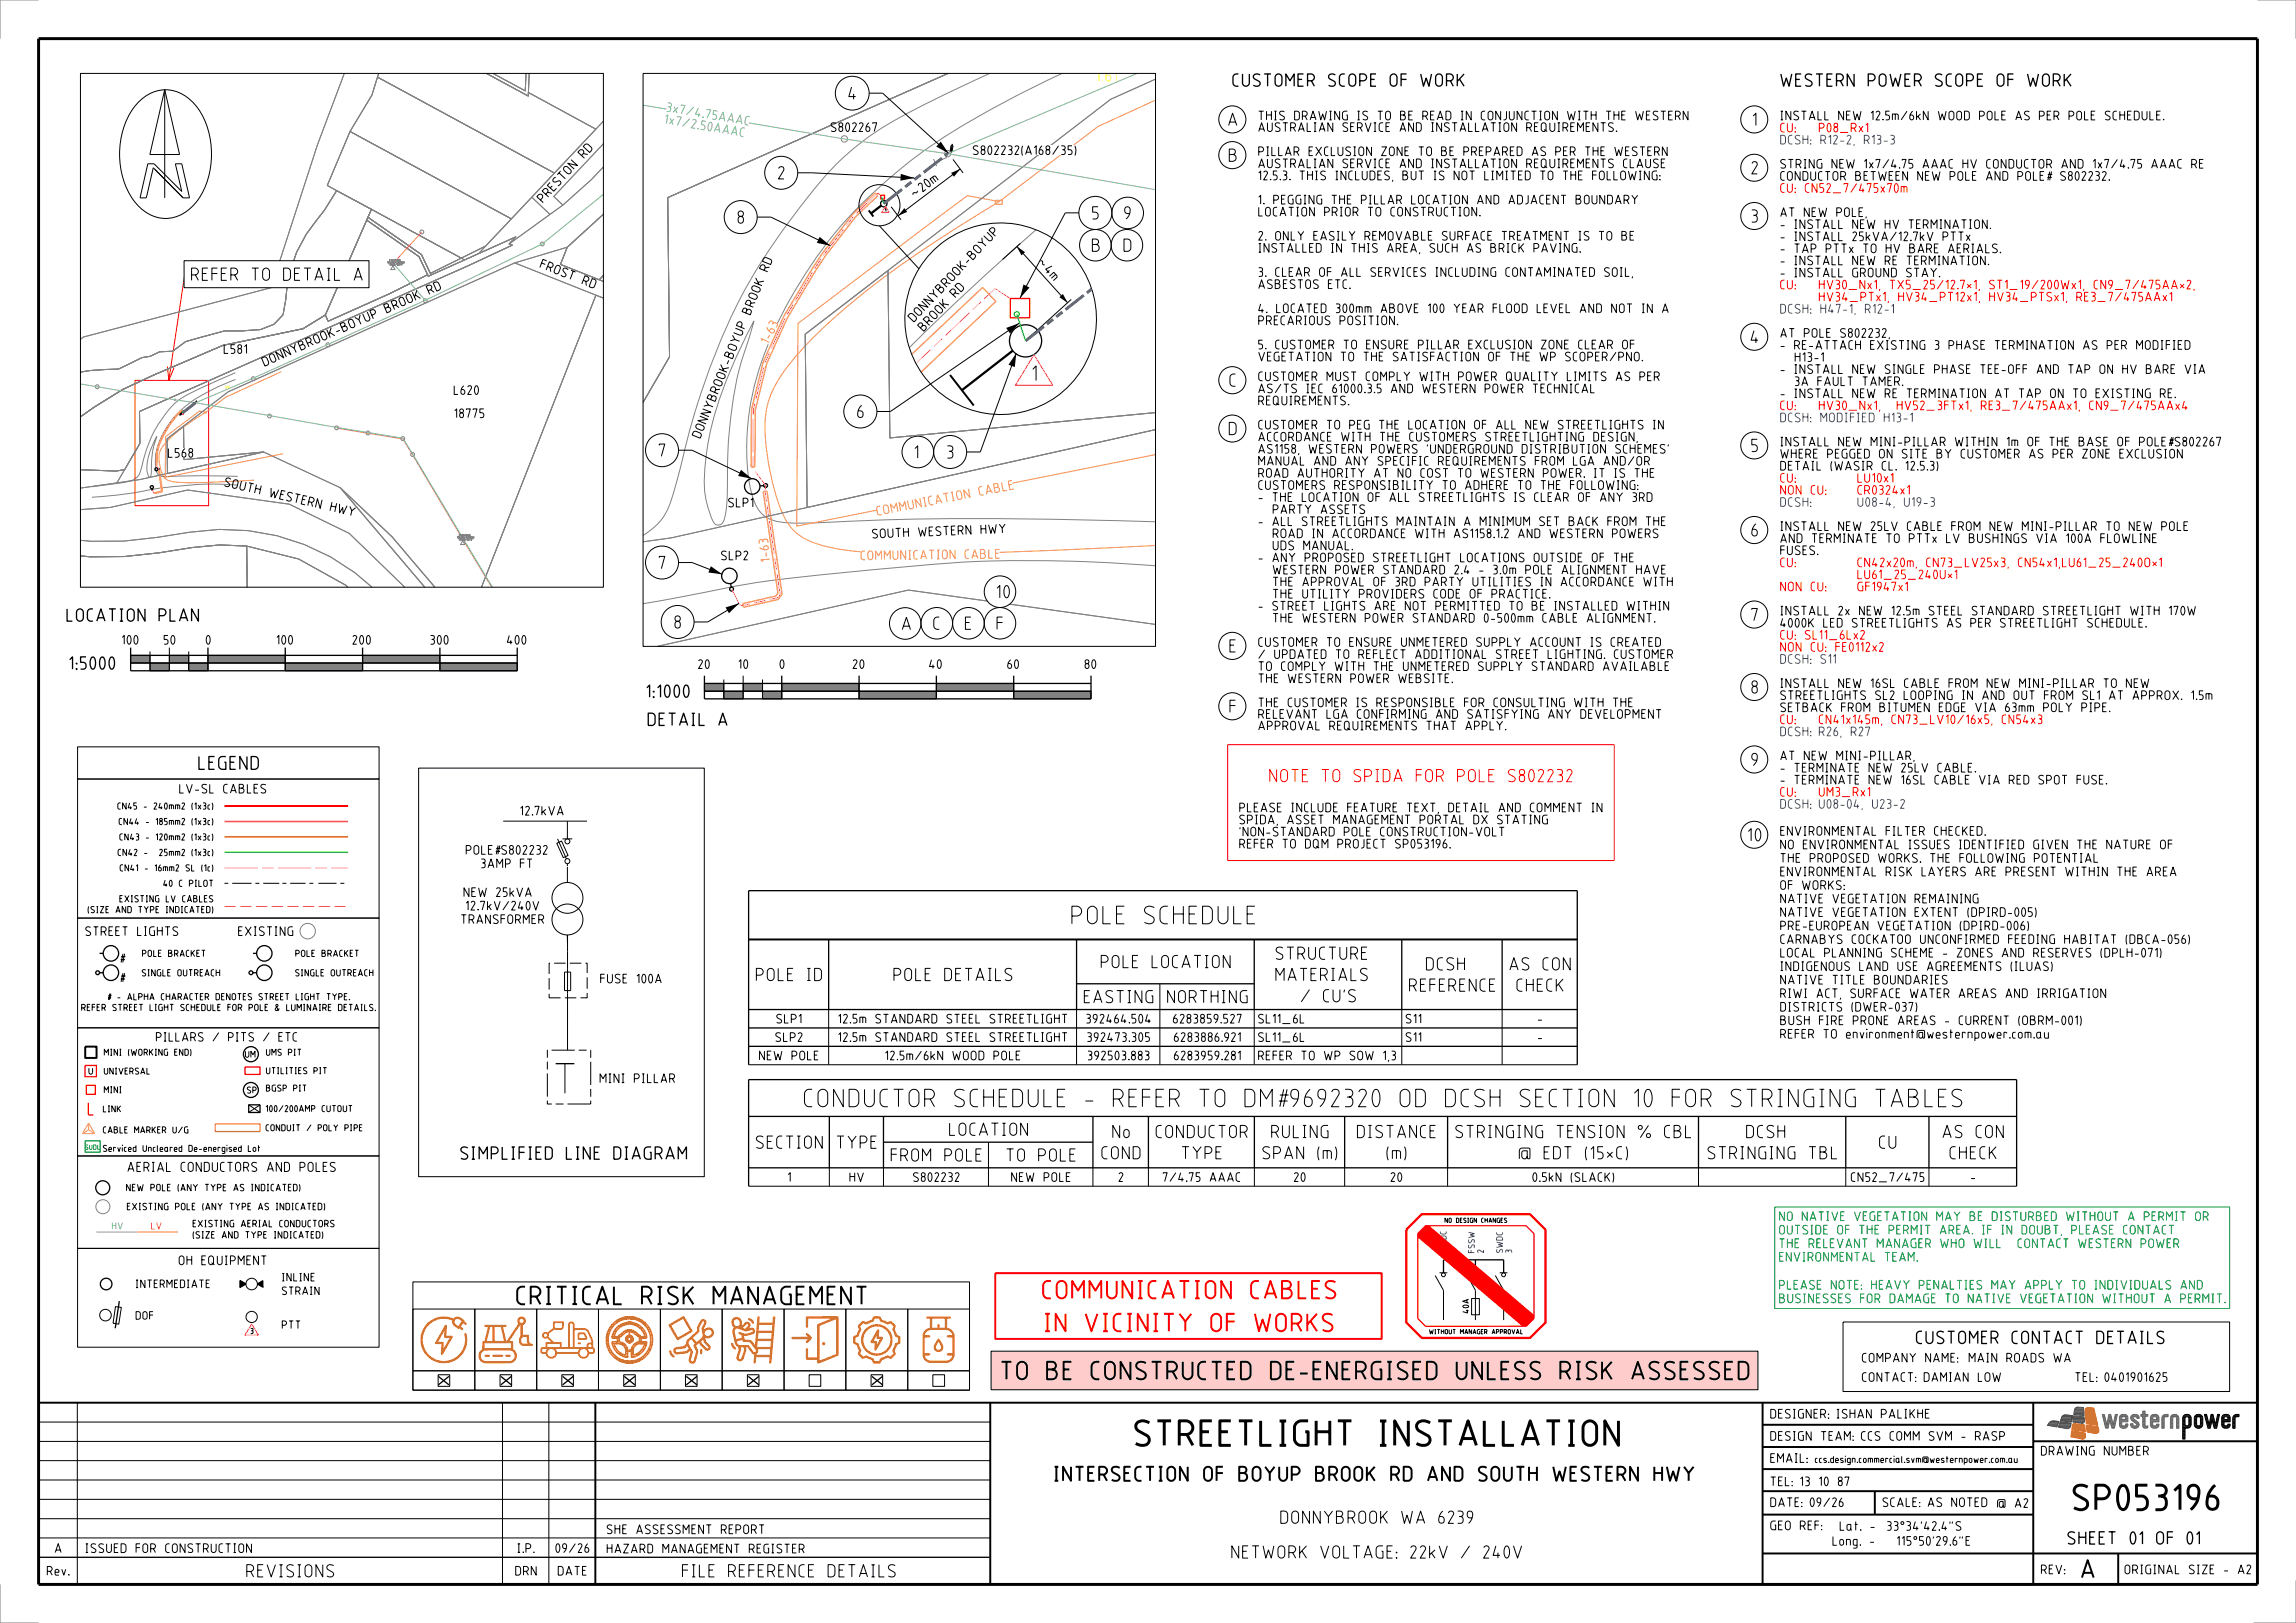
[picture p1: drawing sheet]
<svg xmlns="http://www.w3.org/2000/svg" width="594mm" height="420mm" viewBox="0 0 594 420" stroke-linecap="round" stroke-linejoin="round" font-family="sans-serif">
<defs><g id="words">
<g font-size="7">
<text x="293.5" y="374.4">STREETLIGHT INSTALLATION</text>
<text x="536.3" y="391">SP053196</text>
</g>
<g font-size="5">
<text x="277.1" y="239.3">POLE SCHEDULE</text>
<text x="207.9" y="286.6">CONDUCTOR SCHEDULE - REFER TO DM#9692320 OD DCSH SECTION 10 FOR STRINGING TABLES</text>
<text x="133.6" y="337.7">CRITICAL RISK MANAGEMENT</text>
<text x="258.9" y="357.2">TO BE CONSTRUCTED DE-ENERGISED UNLESS RISK ASSESSED</text>
<text x="538.4" y="408.5">A</text>
</g>
<g font-size="5" fill="#f00">
<text x="269.6" y="336.2">COMMUNICATION CABLES</text>
<text x="270.1" y="344.7">IN VICINITY OF WORKS</text>
</g>
<text font-size="4.2" x="267" y="98.7">1</text>
<text font-size="4" x="272.6" y="383.4">INTERSECTION OF BOYUP BROOK RD AND SOUTH WESTERN HWY</text>
<text font-size="3.6" x="51.3" y="199.2">LEGEND</text>
<g font-size="3.5">
<text x="318.8" y="22.5">CUSTOMER SCOPE OF WORK</text>
<text x="460.6" y="22.5">WESTERN POWER SCOPE OF WORK</text>
<text x="219.4" y="25.9">4</text>
<text x="317.7" y="32.7">A</text>
<text x="453.4" y="32.7">1</text>
<text x="317.9" y="41.9">B</text>
<text x="201.2" y="46.5">2</text>
<text x="453.1" y="45.2">2</text>
<text x="190.8" y="57.9">8</text>
<text x="282.5" y="56.8">5</text>
<text x="290.8" y="56.8">9</text>
<text x="453.1" y="57.7">3</text>
<text x="282.4" y="65.2">B</text>
<text x="290.6" y="65.2">D</text>
<text x="49.4" y="72.7">REFER TO DETAIL A</text>
<text x="452.9" y="88.9">4</text>
<text x="318" y="100.1">C</text>
<text x="221.7" y="108.2">6</text>
<text x="317.9" y="112.6">D</text>
<text x="170.4" y="118.2">7</text>
<text x="236.5" y="118.7">1</text>
<text x="245" y="118.7">3</text>
<text x="453.1" y="117">5</text>
<text x="453.1" y="138.9">6</text>
<text x="170.4" y="147.3">7</text>
<text x="257.8" y="154.9">10</text>
<text x="17.2" y="160.9">LOCATION PLAN</text>
<text x="453.1" y="160.8">7</text>
<text x="174.4" y="162.7">8</text>
<text x="233.3" y="163.1">A</text>
<text x="241.4" y="163">C</text>
<text x="249.6" y="163">E</text>
<text x="257.8" y="163">F</text>
<text x="17.9" y="173.3">1:5000</text>
<text x="318" y="168.9">E</text>
<text x="453.1" y="179.5">8</text>
<text x="167.2" y="180.6">1:1000</text>
<text x="318" y="184.5">F</text>
<text x="167.6" y="187.9">DETAIL A</text>
<text x="453.1" y="198.3">9</text>
<text x="452.2" y="217.8">10</text>
<text x="284.8" y="250.6">POLE LOCATION</text>
<text x="330" y="248.4">STRUCTURE</text>
<text x="368.9" y="251.2">DCSH</text>
<text x="390.5" y="251.2">AS CON</text>
<text x="195.5" y="253.9">POLE ID</text>
<text x="231.1" y="253.9">POLE DETAILS</text>
<text x="329.9" y="253.9">MATERIALS</text>
<text x="364.5" y="256.7">REFERENCE</text>
<text x="392.3" y="256.7">CHECK</text>
<text x="280.4" y="259.7">EASTING</text>
<text x="301.9" y="259.7">NORTHING</text>
<text x="336.5" y="259.4">/ CU'S</text>
<text x="245.5" y="294">LOCATION</text>
<text x="195.5" y="297.3">SECTION</text>
<text x="216.4" y="297.3">TYPE</text>
<text x="287.7" y="294.6">No</text>
<text x="299" y="294.6">CONDUCTOR</text>
<text x="328.8" y="294.6">RULING</text>
<text x="351" y="294.6">DISTANCE</text>
<text x="376.5" y="294.6">STRINGING TENSION % CBL</text>
<text x="451.7" y="294.6">DCSH</text>
<text x="486.1" y="297.3">CU</text>
<text x="502.5" y="294.6">AS CON</text>
<text x="119.1" y="300.1">SIMPLIFIED LINE DIAGRAM</text>
<text x="230.4" y="300.6">FROM POLE</text>
<text x="260.3" y="300.6">TO POLE</text>
<text x="284.9" y="300.1">COND</text>
<text x="305.6" y="300.1">TYPE</text>
<text x="326.6" y="300.1">SPAN (m)</text>
<text x="358.7" y="300.1">(m)</text>
<text x="392.9" y="300.1">@ EDT (15°C)</text>
<text x="441.7" y="300.1">STRINGING TBL</text>
<text x="504.3" y="300.1">CHECK</text>
<text x="495.7" y="347.9">CUSTOMER CONTACT DETAILS</text>
<text x="331.2" y="394.4">DONNYBROOK WA 6239</text>
<text x="534.9" y="399.7">SHEET</text>
<text x="550.9" y="399.7">01 OF 01</text>
<text x="318.5" y="403.4">NETWORK VOLTAGE: 22kV / 240V</text>
<text x="63.7" y="408.2">REVISIONS</text>
<text x="176.4" y="408.2">FILE REFERENCE DETAILS</text>
</g>
<text font-size="3.5" fill="#f00" x="328.4" y="202.5">NOTE TO SPIDA FOR POLE S802232</text>
<text font-size="3" fill="#ff0" x="283.3" y="21.1">1.61</text>
<text font-size="2.6" x="33" y="303.3">AERIAL CONDUCTORS AND POLES</text>
<g font-size="2.5" fill="#39f">
<text x="172.3" y="28.9" transform="rotate(10 172.3 28.9)">3 x 7 / 4 .7</text>
<text x="171.8" y="32" transform="rotate(10 171.8 32)">1x 7 / 2 .5</text>
<text x="182.9" y="33.9" transform="rotate(10 182.9 33.9)">0 A A A C</text>
<text x="184.1" y="30.9" transform="rotate(10 184.1 30.9)">5 A A A C</text>
</g>
<g font-size="2.5">
<text x="214.9" y="34.2">S802267</text>
<text x="325.5" y="34.2">AUSTRALIAN SERVICE AND INSTALLATION REQUIREMENTS.</text>
<text x="325.5" y="31.2">THIS DRAWING IS TO BE READ IN CONJUNCTION WITH THE WESTERN</text>
<text x="460.6" y="31.2">INSTALL NEW 12.5m/6kN WOOD POLE AS PER POLE SCHEDULE.</text>
<text x="151.2" y="41.1" transform="rotate(-47 151.2 41.1)">RD</text>
<text x="251.7" y="40.1">S802232(A168/35)</text>
<text x="325.5" y="40.4">PILLAR EXCLUSION ZONE TO BE PREPARED AS PER THE WESTERN</text>
<text x="325.5" y="46.7">12.5.3. THIS INCLUDES, BUT IS NOT LIMITED TO THE FOLLOWING:</text>
<text x="325.5" y="43.5">AUSTRALIAN SERVICE AND INSTALLATION REQUIREMENTS CLAUSE</text>
<text x="460.6" y="46.8">CONDUCTOR BETWEEN NEW POLE AND POLE# S802232.</text>
<text x="460.6" y="43.7">STRING NEW 1x7/4.75 AAAC HV CONDUCTOR AND 1x7/4.75 AAAC RE</text>
<text x="140.6" y="52.6" transform="rotate(-47 140.6 52.6)">P RES T ON</text>
<text x="236.7" y="51.3" transform="rotate(-37 236.7 51.3)">~ 2</text>
<text x="240.1" y="48.7" transform="rotate(-37 240.1 48.7)">0 m</text>
<text x="325.5" y="52.9">1. PEGGING THE PILLAR LOCATION AND ADJACENT BOUNDARY</text>
<text x="325.5" y="56">LOCATION PRIOR TO CONSTRUCTION.</text>
<text x="460.6" y="59.3">- INSTALL NEW HV TERMINATION.</text>
<text x="460.6" y="56.2">AT NEW POLE,</text>
<text x="325.5" y="65.4">INSTALLED IN THIS AREA, SUCH AS BRICK PAVING.</text>
<text x="325.5" y="62.3">2. ONLY EASILY REMOVABLE SURFACE TREATMENT IS TO BE</text>
<text x="460.6" y="65.5">- TAP PTTx TO HV BARE AERIALS.</text>
<text x="460.6" y="62.4">- INSTALL 25kVA/12.7kV PTTx</text>
<text x="139.5" y="69.3" transform="rotate(21 139.5 69.3)">FROS T</text>
<text x="198.7" y="70.5" transform="rotate(-68 198.7 70.5)">RD</text>
<text x="268.3" y="68.1" transform="rotate(48 268.3 68.1)">~ 4 m</text>
<text x="325.5" y="71.7">3. CLEAR OF ALL SERVICES INCLUDING CONTAMINATED SOIL,</text>
<text x="460.6" y="71.8">- INSTALL GROUND STAY.</text>
<text x="460.6" y="68.7">- INSTALL NEW RE TERMINATION.</text>
<text x="111.1" y="76.3" transform="rotate(-24 111.1 76.3)">RD</text>
<text x="150.4" y="73.5" transform="rotate(21 150.4 73.5)">RD</text>
<text x="247.3" y="77.2" transform="rotate(-47 247.3 77.2)">RD</text>
<text x="325.5" y="74.8">ASBESTOS ETC.</text>
<text x="100.1" y="81.1" transform="rotate(-24 100.1 81.1)">B ROOK</text>
<text x="194.2" y="81.6" transform="rotate(-68 194.2 81.6)">B ROOK</text>
<text x="236.5" y="83.5" transform="rotate(-47 236.5 83.5)">DONNY B ROOK- B OY UP</text>
<text x="325.5" y="81">4. LOCATED 300mm ABOVE 100 YEAR FLOOD LEVEL AND NOT IN A</text>
<text x="239" y="85.9" transform="rotate(-47 239 85.9)">B ROOK</text>
<text x="325.5" y="84.2">PRECARIOUS POSITION.</text>
<text x="460.6" y="87.4">AT POLE S802232,</text>
<text x="57.9" y="91.6">L581</text>
<text x="68.5" y="94.9" transform="rotate(-24 68.5 94.9)">DONNY B ROOK- B OY UP</text>
<text x="325.5" y="93.5">VEGETATION TO THE SATISFACTION OF THE WP SCOPER/PNO.</text>
<text x="325.5" y="90.4">5. CUSTOMER TO ENSURE PILLAR EXCLUSION ZONE CLEAR OF</text>
<text x="460.6" y="90.5">- RE-ATTACH EXISTING 3 PHASE TERMINATION AS PER MODIFIED</text>
<text x="462.7" y="93.7">H13-1</text>
<text x="325.5" y="101.8">AS/TS IEC 61000.3.5 AND WESTERN POWER TECHNICAL</text>
<text x="325.5" y="98.6">CUSTOMER MUST COMPLY WITH POWER QUALITY LIMITS AS PER</text>
<text x="460.6" y="96.8">- INSTALL NEW SINGLE PHASE TEE-OFF AND TAP ON HV BARE VIA</text>
<text x="462.4" y="99.9">3A FAULT TAMER.</text>
<text x="117.4" y="102.2">L620</text>
<text x="325.5" y="104.9">REQUIREMENTS.</text>
<text x="460.6" y="103">- INSTALL NEW RE TERMINATION AT TAP ON TO EXISTING RE.</text>
<text x="117.5" y="108.2">18775</text>
<text x="181.2" y="113.6" transform="rotate(-68 181.2 113.6)">DONNY B ROOK- B OY UP</text>
<text x="325.5" y="111.1">CUSTOMER TO PEG THE LOCATION OF ALL NEW STREETLIGHTS IN</text>
<text x="43.5" y="118.4">L568</text>
<text x="325.5" y="117.4">AS1158, WESTERN POWERS 'UNDERGROUND DISTRIBUTION SCHEMES'</text>
<text x="325.5" y="114.3">ACCORDANCE WITH THE CUSTOMERS STREETLIGHTING DESIGN,</text>
<text x="460.6" y="118.7">WHERE PEGGED ON SITE BY CUSTOMER AS PER ZONE EXCLUSION</text>
<text x="460.6" y="115.5">INSTALL NEW MINI-PILLAR WITHIN 1m OF THE BASE OF POLE#S802267</text>
<text x="57.9" y="125.9" transform="rotate(13 57.9 125.9)">S OUT H</text>
<text x="325.5" y="123.6">ROAD AUTHORITY AT NO COST TO WESTERN POWER. IT IS THE</text>
<text x="325.5" y="120.5">MANUAL AND ANY SPECIFIC REQUIREMENTS FROM LGA AND/OR</text>
<text x="460.6" y="121.8">DETAIL (WASIR CL. 12.5.3)</text>
<text x="69.5" y="128.6" transform="rotate(13 69.5 128.6)">WES T ERN</text>
<text x="188.4" y="131.3">SLP1</text>
<text x="325.5" y="129.9">- THE LOCATION OF ALL STREETLIGHTS IS CLEAR OF ANY 3RD</text>
<text x="325.5" y="126.8">CUSTOMERS RESPONSIBILITY TO ADHERE TO THE FOLLOWING:</text>
<text x="85.2" y="132.2" transform="rotate(13 85.2 132.2)">HWY</text>
<text x="325.5" y="136.1">- ALL STREETLIGHTS MAINTAIN A MINIMUM SET BACK FROM THE</text>
<text x="327.5" y="133">PARTY ASSETS</text>
<text x="460.6" y="137.4">INSTALL NEW 25LV CABLE FROM NEW MINI-PILLAR TO NEW POLE</text>
<text x="225.7" y="139.4" transform="rotate(-2 225.7 139.4)">S OUT H</text>
<text x="237.6" y="138.9" transform="rotate(-2 237.6 138.9)">WES T ERN</text>
<text x="253.7" y="138.3" transform="rotate(-2 253.7 138.3)">HWY</text>
<text x="327.2" y="139.3">ROAD IN ACCORDANCE WITH AS1158.1.2 AND WESTERN POWERS</text>
<text x="327.3" y="142.4">UDS MANUAL.</text>
<text x="460.6" y="143.7">FUSES.</text>
<text x="460.6" y="140.5">ANDTERMINATE TO PTTx LV BUSHINGS VIA 100A FLOWLINE</text>
<text x="186.5" y="145">SLP2</text>
<text x="325.5" y="145.5">- ANY PROPOSED STREETLIGHT LOCATIONS OUTSIDE OF THE</text>
<text x="327.3" y="148.6">WESTERN POWER STANDARD 2.4 - 3.0m POLE ALIGNMENT HAVE</text>
<text x="327.3" y="151.8">THE APPROVAL OF 3RD PARTY UTILITIES IN ACCORDANCE WITH</text>
<text x="327.3" y="154.9">THE UTILITY PROVIDERS CODE OF PRACTICE.</text>
<text x="325.5" y="158">- STREET LIGHTS ARE NOT PERMITTED TO BE INSTALLED WITHIN</text>
<text x="327.2" y="161.1">THE WESTERN POWER STANDARD 0-500mm CABLE ALIGNMENT.</text>
<text x="460.6" y="159.3">INSTALL 2x NEW 12.5m STEEL STANDARD STREETLIGHT WITH 170W</text>
<text x="31.5" y="166.8">100</text>
<text x="42.3" y="166.8">50</text>
<text x="53.2" y="166.8">0</text>
<text x="71.5" y="166.8">100</text>
<text x="91.2" y="166.8">200</text>
<text x="111.3" y="166.8">300</text>
<text x="131.1" y="166.8">400</text>
<text x="325.5" y="167.4">CUSTOMER TO ENSURE UNMETERED SUPPLY ACCOUNT IS CREATED</text>
<text x="460.6" y="162.4">4000K LED STREETLIGHTS AS PER STREETLIGHT SCHEDULE.</text>
<text x="180.6" y="173.1">20</text>
<text x="191" y="173.1">10</text>
<text x="201.7" y="173.1">0</text>
<text x="220.6" y="173.1">20</text>
<text x="240.4" y="173.1">40</text>
<text x="260.6" y="173.1">60</text>
<text x="280.6" y="173.1">80</text>
<text x="325.5" y="173.6">TO COMPLY WITH THE UNMETERED SUPPLY STANDARD AVAILABLE</text>
<text x="325.5" y="170.5">/ UPDATED TO REFLECT ADDITIONAL STREET LIGHTING. CUSTOMER</text>
<text x="325.5" y="176.8">THE WESTERN POWER WEBSITE.</text>
<text x="460.6" y="178">INSTALL NEW 16SL CABLE FROM NEW MINI-PILLAR TO NEW</text>
<text x="325.5" y="183">THE CUSTOMER IS RESPONSIBLE FOR CONSULTING WITH THE</text>
<text x="460.6" y="184.3">SETBACK FROM BITUMEN EDGE VIA 63mm POLY PIPE.</text>
<text x="460.6" y="181.2">STREETLIGHTS SL2 LOOPING IN AND OUT FROM SL1AT APPROX. 1.5m</text>
<text x="325.5" y="189">APPROVAL REQUIREMENTS THAT APPLY.</text>
<text x="325.5" y="186">RELEVANT LGA CONFIRMING AND SATISFYING ANY DEVELOPMENT</text>
<text x="460.6" y="196.8">AT NEW MINI-PILLAR,</text>
<text x="460.6" y="203">- TERMINATE NEW 16SL CABLE VIA RED SPOT FUSE.</text>
<text x="460.6" y="199.9">- TERMINATE NEW 25LV CABLE.</text>
<text x="46.4" y="205.3">LV-SL CABLES</text>
<text x="134.6" y="211">12.7kVA</text>
<text x="320.6" y="213.3">SPIDA, ASSET MANAGEMENT PORTAL DX STATING</text>
<text x="320.6" y="210.2">PLEASE INCLUDE FEATURE TEXT, DETAIL AND COMMENT IN</text>
<text x="120.5" y="221.2">POLE#S802232</text>
<text x="320.6" y="219.6">REFER TO DQM PROJECT SP053196.</text>
<text x="320.6" y="216.5">'NON-STANDARD POLE CONSTRUCTION-VOLT</text>
<text x="460.6" y="219.8">NO ENVIRONMENTAL ISSUES IDENTIFIED GIVEN THE NATURE OF</text>
<text x="460.6" y="216.3">ENVIRONMENTAL FILTER CHECKED.</text>
<text x="124.4" y="224.7">3AMP FT</text>
<text x="460.6" y="226.8">ENVIRONMENTAL RISK LAYERS ARE PRESENT WITHIN THE AREA</text>
<text x="460.6" y="223.3">THE PROPOSED WORKS. THE FOLLOWING POTENTIAL</text>
<text x="119.9" y="232.1">NEW 25kVA</text>
<text x="460.6" y="233.8">NATIVE VEGETATION REMAINING</text>
<text x="460.6" y="230.3">OF WORKS:</text>
<text x="119.2" y="239.1">TRANSFORMER</text>
<text x="120.5" y="235.6">12.7kV/240V</text>
<text x="460.6" y="237.3">NATIVE VEGETATION EXTENT (DPIRD-005)</text>
<text x="22.1" y="242.2">STREET LIGHTS</text>
<text x="61.6" y="242.2">EXISTING</text>
<text x="460.6" y="244.3">CARNABYS COCKATOO UNCONFIRMED FEEDING HABITAT (DBCA-056)</text>
<text x="460.6" y="240.8">PRE-EUROPEAN VEGETATION (DPIRD-006)</text>
<text x="31" y="249.2">#</text>
<text x="460.6" y="251.3">INDIGENOUS LAND USE AGREEMENTS (ILUAS)</text>
<text x="460.6" y="247.8">LOCAL PLANNING SCHEME - ZONES AND RESERVES (DPLH-071)</text>
<text x="31" y="254.2">#</text>
<text x="155.3" y="254.5">FUSE 100A</text>
<text x="460.6" y="254.8">NATIVE TITLE BOUNDARIES</text>
<text x="460.6" y="261.8">DISTRICTS (DWER-037)</text>
<text x="460.6" y="258.3">RIWI ACT, SURFACE WATER AREAS AND IRRIGATION</text>
<text x="200.6" y="269.6">SLP2</text>
<text x="200.8" y="264.9">SLP1</text>
<text x="216.8" y="269.6">12.5m STANDARD STEEL STREETLIGHT</text>
<text x="216.8" y="264.9">12.5m STANDARD STEEL STREETLIGHT</text>
<text x="281" y="264.9">392464.504</text>
<text x="281.2" y="269.6">392473.305</text>
<text x="303.5" y="264.9">6283859.527</text>
<text x="303.7" y="269.6">6283886.921</text>
<text x="325.5" y="269.6">SL11_6L</text>
<text x="325.5" y="264.9">SL11_6L</text>
<text x="363.7" y="269.6">S11</text>
<text x="363.7" y="264.9">S11</text>
<text x="397.8" y="269.6">-</text>
<text x="397.8" y="264.9">-</text>
<text x="460.6" y="268.8">REFER TO environment@westernpower.com.au</text>
<text x="460.6" y="265.3">BUSH FIRE PRONE AREAS - CURRENT (OBRM-001)</text>
<text x="196.4" y="274.4">NEW POLE</text>
<text x="229" y="274.4">12.5m/6kN WOOD POLE</text>
<text x="281.4" y="274.4">392503.883</text>
<text x="303.7" y="274.4">6283959.281</text>
<text x="325.5" y="274.4">REFER TO WP SOW 1,3</text>
<text x="155.1" y="280.3">MINI PILLAR</text>
<text x="203.8" y="305.9">1</text>
<text x="219.8" y="305.9">HV</text>
<text x="236.2" y="305.9">S802232</text>
<text x="261.6" y="305.9">NEW POLE</text>
<text x="289.4" y="305.9">2</text>
<text x="300.8" y="305.9">7/4.75 AAAC</text>
<text x="334.7" y="305.9">20</text>
<text x="359.7" y="305.9">20</text>
<text x="396.5" y="305.9">0.5kN (SLACK)</text>
<text x="478.8" y="305.9">CN52_7/475</text>
<text x="509.8" y="305.9">-</text>
<text x="46.2" y="327.4">OH EQUIPMENT</text>
<text x="481.7" y="352.6">COMPANY NAME: MAIN ROADS WA</text>
<text x="481.7" y="357.6">CONTACT:DAMIAN LOW</text>
<text x="536.8" y="357.6">TEL:0401901625</text>
<text x="458" y="367.1">DESIGNER:ISHAN PALIKHE</text>
<text x="458" y="372.8">DESIGN TEAM:CCS COMM SVM - RASP</text>
<text x="528" y="376.7">DRAWING NUMBER</text>
<text x="458" y="378.6">EMAIL:</text>
<text x="458" y="390">DATE:09/26</text>
<text x="458" y="384.6">TEL:13 10 87</text>
<text x="487" y="390">SCALE:AS NOTED @ A2</text>
<text x="458" y="396">GEO REF:</text>
<text x="14.2" y="401.9">A</text>
<text x="22.1" y="401.9">ISSUED FOR CONSTRUCTION</text>
<text x="133.8" y="401.9">I.P.</text>
<text x="143.7" y="401.9">09/26</text>
<text x="157" y="397">SHE ASSESSMENT REPORT</text>
<text x="157" y="402">HAZARD MANAGEMENT REGISTER</text>
<text x="474.1" y="400">Long. -</text>
<text x="476" y="396.1">Lat. -</text>
<text x="488.1" y="396.1">33^34'42.4&quot;S</text>
<text x="490.7" y="400">115^50'29.6&quot;E</text>
<text x="12.1" y="407.7">Rev.</text>
<text x="133.3" y="407.7">DRN</text>
<text x="144.3" y="407.7">DATE</text>
<text x="528" y="407.4">REV:</text>
<text x="549.6" y="407.4">ORIGINAL SIZE - A2</text>
</g>
<g font-size="2.5" fill="#f00">
<text x="460.6" y="34.3">CU:</text>
<text x="470.6" y="34.3">P08_Rx1</text>
<text x="460.6" y="49.9">CU: CN52_7/475x70m</text>
<text x="460.6" y="74.9">CU:</text>
<text x="470.6" y="74.9">HV30_Nx1, TX5_25/12.7*1, ST1_19/200Wx1, CN9_7/475AA*2,</text>
<text x="470.6" y="78">HV34_PTx1, HV34_PT12x1, HV34_PTSx1, RE3_7/475AAx1</text>
<text x="460.6" y="106.2">CU:</text>
<text x="470.6" y="106.2">HV30_Nx1,</text>
<text x="490.6" y="106.2">HV52_3FTx1,RE3_7/475AAx1, CN9_7/475AAx4</text>
<text x="460.6" y="124.9">CU:</text>
<text x="480.6" y="124.9">LU10x1</text>
<text x="460.6" y="128">NON CU:</text>
<text x="480.6" y="128">CR0324x1</text>
<text x="460.6" y="146.8">CU:</text>
<text x="480.6" y="149.9">LU61_25_240U*1</text>
<text x="480.6" y="146.8">CN42x20m, CN73_LV25x3, CN54x1,</text>
<text x="533.5" y="146.8">LU61_25_240O*1</text>
<text x="460.6" y="153">NON CU:</text>
<text x="480.6" y="153">GF1947x1</text>
<text x="460.6" y="165.5">CU: SL11_6Lx2</text>
<text x="460.6" y="168.7">NON CU: FE0112x2</text>
<text x="460.6" y="187.4">CU:</text>
<text x="470.6" y="187.4">CN41x145m, CN73_LV10/16x5, CN54x3</text>
<text x="460.6" y="206.2">CU:</text>
<text x="470.6" y="206.2">UM3_Rx1</text>
</g>
<g font-size="2.5" fill="#0028fa">
<text x="460.6" y="37.4">DCSH: R12-2, R13-3</text>
<text x="460.6" y="81.2">DCSH: H47-1, R12-1</text>
<text x="460.6" y="109.3">DCSH: MODIFIED H13-1</text>
<text x="460.6" y="131.2">DCSH:</text>
<text x="480.6" y="131.2">U08-4, U19-3</text>
<text x="460.6" y="171.8">DCSH: S11</text>
<text x="460.6" y="190.5">DCSH:R26, R27</text>
<text x="460.6" y="209.3">DCSH:U08-04, U23-2</text>
</g>
<g font-size="2.5" fill="#ffa032">
<text x="198.8" y="89.2" transform="rotate(-64 198.8 89.2)">1- 6</text>
<text x="200.9" y="84.9" transform="rotate(-64 200.9 84.9)">3</text>
<text x="253.4" y="128.4" transform="rotate(-11 253.4 128.4)">CA B LE</text>
<text x="227" y="133.5" transform="rotate(-11 227 133.5)">COMMUNI CA T I ON</text>
<text x="198.8" y="140.6" transform="rotate(-96 198.8 140.6)">3</text>
<text x="199.3" y="145.3" transform="rotate(-96 199.3 145.3)">1- 6</text>
<text x="222.7" y="145" transform="rotate(-1 222.7 145)">COMMUNI CA T I ON</text>
<text x="249.6" y="144.7" transform="rotate(-1 249.6 144.7)">CA B LE</text>
</g>
<g font-size="2.5" fill="#090">
<text x="460.3" y="316">NO NATIVE VEGETATION MAY BE DISTURBED WITHOUT A PERMIT OR</text>
<text x="460.3" y="323">THE RELEVANT MANAGER WHO WILL CONTACT WESTERN POWER</text>
<text x="460.3" y="319.5">OUTSIDE OF THE PERMIT AREA. IF IN DOUBT, PLEASE CONTACT</text>
<text x="460.3" y="326.5">ENVIRONMENTAL TEAM.</text>
<text x="460.3" y="333.7">PLEASE NOTE: HEAVY PENALTIES MAY APPLY TO INDIVIDUALS AND</text>
<text x="460.3" y="337.2">BUSINESSES FOR DAMAGE TO NATIVE VEGETATION WITHOUT A PERMIT.</text>
</g>
<text font-size="2.4" x="40.3" y="269.5">PILLARS / PITS / ETC</text>
<g font-size="2.2">
<text x="35.1" y="333.3">INTERMEDIATE</text>
<text x="72.9" y="335.1">STRAIN</text>
<text x="72.9" y="331.6">INLINE</text>
<text x="35.1" y="341.5">DOF</text>
<text x="72.9" y="343.9">PTT</text>
</g>
<g font-size="1.9">
<text x="32.6" y="308.3">NEW POLE (ANY TYPE AS INDICATED)</text>
<text x="32.9" y="313.2">EXISTING POLE (ANY TYPE AS INDICATED)</text>
<text x="49.9" y="317.6">EXISTING AERIAL CONDUCTORS</text>
<text x="49.9" y="320.5">(SIZE AND TYPE INDICATED)</text>
</g>
<text font-size="1.9" fill="#39f" x="29" y="318.2">HV</text>
<text font-size="1.9" fill="#f66" x="39.1" y="318.2">LV</text>
<g font-size="1.8">
<text x="30.4" y="209.5">CN45 - 240mm2 (1x3c)</text>
<text x="30.7" y="213.5">CN44 - 185mm2 (1x3c)</text>
<text x="30.5" y="221.5">CN42 -</text>
<text x="30.9" y="217.5">CN43 - 120mm2 (1x3c)</text>
<text x="40.1" y="221.5">25mm2 (1x3c)</text>
<text x="31" y="225.5">CN41 - 16mm2 SL (1c)</text>
<text x="30.9" y="233.5">EXISTING LV CABLES</text>
<text x="42.3" y="229.5">40 C PILOT</text>
<text x="22.7" y="236.3">(SIZE AND TYPE INDICATED)</text>
<text x="36.8" y="247.6">POLE BRACKET</text>
<text x="76.4" y="247.6">POLE BRACKET</text>
<text x="36.7" y="252.6">SINGLE OUTREACH</text>
<text x="76.4" y="252.6">SINGLE OUTREACH</text>
<text x="21.1" y="261.6">REFER STREET LIGHT SCHEDULE FOR POLE &amp; LUMINAIRE DETAILS.</text>
<text x="27.8" y="258.8"># - ALPHA CHARACTER DENOTES STREET LIGHT TYPE.</text>
<text x="26.9" y="273.2">MINI (WORKING END)</text>
<text x="63.4" y="273.7">UM</text>
<text x="68.8" y="273.2">UMS PIT</text>
<text x="26.9" y="278.1">UNIVERSAL</text>
<text x="68.8" y="278">UTILITIES PIT</text>
<text x="26.7" y="287.8">LINK</text>
<text x="26.9" y="282.9">MINI</text>
<text x="63.9" y="283">SP</text>
<text x="68.8" y="287.8">100/200AMP CUTOUT</text>
<text x="68.8" y="282.5">BGSP PIT</text>
<text x="26.7" y="293.3">CABLE MARKER U/G</text>
<text x="68.8" y="292.7">CONDUIT / POLY PIPE</text>
<text x="26.7" y="298.1">Serviced Uncleared De-energised Lot</text>
<text x="469.6" y="378.6">ccs.design.commercial.svm@westernpower.com.au</text>
</g>
<g font-size="1.7" fill="#0028fa">
<text x="374.2" y="324" transform="rotate(-90 374.2 324)">SWDC</text>
<text x="376.6" y="324" transform="rotate(-90 376.6 324)">1</text>
<text x="381.5" y="324.2" transform="rotate(-90 381.5 324.2)">FSSW</text>
<text x="383.9" y="324.2" transform="rotate(-90 383.9 324.2)">2</text>
<text x="388.8" y="324.2" transform="rotate(-90 388.8 324.2)">SWDC</text>
<text x="391.2" y="324.2" transform="rotate(-90 391.2 324.2)">3</text>
</g>
<text font-size="1.7" x="380" y="339.9" transform="rotate(-90 380 339.9)">40A</text>
<text font-size="1.5" x="64.8" y="345.2">3</text>
<text font-size="1.3" fill="#329932" x="22" y="297.5">SUDL</text>
<g font-size="1.2">
<text x="373.8" y="316.4">NO DESIGN CHANGES</text>
<text x="369.8" y="345.2">WITHOUT MANAGER APPROVAL</text>
</g>
<text font-size=".8" x="229" y="54.8">1</text>
<text font-size=".6" fill="#ff0" x="58.2" y="100.5">1.61</text>
<g font-size=".5" fill="#828282">
<text x="100.3" y="68.2">10kVA/22000V</text>
<text x="100.5" y="68.7">&quot;A168/38/1&quot;</text>
<text x="100.8" y="67.6">EXISTING</text>
<text x="118.3" y="139.3">10kVA/22000V</text>
<text x="118.5" y="139.9">&quot;A168/36/2&quot;</text>
<text x="118.8" y="138.8">EXISTING</text>
</g>
</g></defs>
<path d="M389 333.9v7.7" fill="none" stroke="#000" stroke-width=".26"/>
<path d="M373.5 326h15.5" fill="none" stroke="#000" stroke-width=".34"/>
<path d="M53.8 169.6h20v2h-20z" fill="#828282"/>
<path d="M53.8 169.6h20v2h-20z" fill="none" stroke="#000" stroke-width=".26"/>
<path d="M73.8 171.6h20v2h-20z" fill="#828282"/>
<path d="M73.8 171.6h20v2h-20z" fill="none" stroke="#000" stroke-width=".26"/>
<path d="M93.8 169.6h20v2h-20z" fill="#828282"/>
<path d="M93.8 169.6h20v2h-20z" fill="none" stroke="#000" stroke-width=".26"/>
<path d="M113.8 171.6h20v2h-20z" fill="#828282"/>
<path d="M113.8 171.6h20v2h-20z" fill="none" stroke="#000" stroke-width=".26"/>
<path d="M48.8 171.6h5v2h-5z" fill="#828282"/>
<path d="M48.8 171.6h5v2h-5z" fill="none" stroke="#000" stroke-width=".26"/>
<path d="M43.8 169.6h5v2h-5z" fill="#828282"/>
<path d="M43.8 169.6h5v2h-5z" fill="none" stroke="#000" stroke-width=".26"/>
<path d="M38.8 171.6h5v2h-5z" fill="#828282"/>
<path d="M38.8 171.6h5v2h-5z" fill="none" stroke="#000" stroke-width=".26"/>
<path d="M33.8 169.6h5v2h-5z" fill="#828282"/>
<path d="M33.8 169.6h5v2h-5z" fill="none" stroke="#000" stroke-width=".26"/>
<path d="M202.2 176.9h20v2h-20z" fill="#828282"/>
<path d="M202.2 176.9h20v2h-20z" fill="none" stroke="#000" stroke-width=".26"/>
<path d="M222.2 178.9h20.1v2h-20.1z" fill="#828282"/>
<path d="M222.2 178.9h20.1v2h-20.1z" fill="none" stroke="#000" stroke-width=".26"/>
<path d="M242.3 176.9h20v2h-20z" fill="#828282"/>
<path d="M242.3 176.9h20v2h-20z" fill="none" stroke="#000" stroke-width=".26"/>
<path d="M262.3 178.9h20v2h-20z" fill="#828282"/>
<path d="M262.3 178.9h20v2h-20z" fill="none" stroke="#000" stroke-width=".26"/>
<path d="M197.3 178.9h4.9v2h-4.9z" fill="#828282"/>
<path d="M197.3 178.9h4.9v2h-4.9z" fill="none" stroke="#000" stroke-width=".26"/>
<path d="M192.3 176.9h5v2h-5z" fill="#828282"/>
<path d="M192.3 176.9h5v2h-5z" fill="none" stroke="#000" stroke-width=".26"/>
<path d="M187.3 178.9h5v2h-5z" fill="#828282"/>
<path d="M187.3 178.9h5v2h-5z" fill="none" stroke="#000" stroke-width=".26"/>
<path d="M182.2 176.9h5.1v2h-5.1z" fill="#828282"/>
<path d="M182.2 176.9h5.1v2h-5.1z" fill="none" stroke="#000" stroke-width=".26"/>
<path d="M237.3 141.4h36.5v3.4h-36.5z" fill="#fff"/>
<path d="M256 19l-17 8.1a79.5 79.5 0 0 0-22.5 15.3 168.8 168.8 0 0 0-27.2 39.3 204.5 204.5 0 0 0-13.9 41.9l-.8 2.7a18.8 18.8 0 0 1-5.1 9.9l-3.1 2.4M274.8 19a222.3 222.3 0 0 0-38.5 22.1 114.2 114.2 0 0 0-29.8 32.7 86.1 86.1 0 0 0-12.9 35.1 51.5 51.5 0 0 0 1.4 20.6 7.7 7.7 0 0 0 6.9 5.6 134.5 134.5 0 0 0 19.6-.3 992.1 992.1 0 0 1 77.4 .2M268 59.5a669 669 0 0 0-32.7 30.4M60.9 96.5l-9.6 4.2a18.9 18.9 0 0 0-10.1 8.7 43.4 43.4 0 0 0-5 13.1 5 5 0 0 1-4.5 2.4l-7.9 1.1M60.9 98.2a40.1 40.1 0 0 0-15.7 9.6 17.7 17.7 0 0 0-4.9 13.3 2.07 2.07 0 0 0 2.5 2.2l7.7-.2 11 .2M195.1 83l-.7 2.4a110.5 110.5 0 0 0-6.2 41.4v.9a17.6 17.6 0 0 1-1.2 7.6 1.42 1.42 0 0 1-1.5 .5 1.42 1.42 0 0 1-1.1-1 26.6 26.6 0 0 1-1.8-16 84.5 84.5 0 0 1 8.3-27.4zM40.6 112.9a25.5 25.5 0 0 0-1.5 9.9l-.2 .6a1.32 1.32 0 0 1-.9-1.4 15.6 15.6 0 0 1 2.6-9.1zM61.4 125.5h-.2a105.4 105.4 0 0 0-27.8 2.2l-9.6 1M298.9 146.4l-2.1-.1a357.5 357.5 0 0 0-69.8 1l-2.1 .2a335 335 0 0 0-40.7 5.4l-17.8 3.3" fill="none" stroke="#828282" stroke-width=".26"/>
<path d="M367.8 314.2h28l4 4v24l-4 4h-28l-4-4v-24z" fill="none" stroke="#f00" stroke-width=".59"/>
<path d="M366.8 319.2l2-2h26l2 2v22l-2 2h-26l-2-2z" fill="none" stroke="#f00" stroke-width=".34"/>
<g fill="none" stroke="#000" stroke-width=".26">
<path d="M371.3 330.1l2.2 3.8v7.7M372.4 329.4h2M379.6 330.1l2.1 3.8v7.7M380.7 336h2v4.2h-2zM380.7 329.4h2M386.9 330.1l2.1 3.8M388 329.4h2"/>
<circle cx="373.4" cy="329.9" r=".5"/>
<circle cx="381.7" cy="329.9" r=".51"/>
<circle cx="389" cy="329.9" r=".5"/>
</g>
<path d="M373.5 326v3.4M381.7 326v3.4M389 326v3.4" fill="none" stroke="#000" stroke-width=".34"/>
<path d="M256.4 349.7h198.4v9.9h-198.4z" fill="#fcc"/>
<g fill="none" stroke="#000" stroke-width=".26">
<path d="M106.8 331.7h144v28h-144zM256.4 349.7h198.4v9.9h-198.4zM476.8 342.1h100v18h-100zM10 368h246.2M10 373h246.2M10 378h246.2M20 363v47M130 363v47M142 363v47M564.7 372.2h.6M564.7 372h.6M564.7 371.8h.6"/>
<path d="M564.7 371.6h.6M564.7 371.4h.6M564.7 371.2h.6M564.7 371h.6M564.7 370.8h.6M564.7 370.6h.6M564.7 370.4h.6M564.7 370.2h.6M564.7 370h.6M564.7 369.8h.6M564.7 369.6h.6M564.7 369.4h1.8"/>
<path d="M564.7 369.2h2M564.7 369h2.1M564.7 368.8h.7M564.7 368.6h.6M564.7 368.4h.6M564.7 368.2h.6M564.7 368h.6M564.7 367.8h.6M564.7 367.6h.6M564.7 367.4h.6M564.7 367.2h.6M564.7 367h.6"/>
<path d="M564.7 366.8h.6M564.8 366.6h.8M564.9 366.4h1.8M565 366.3a1.12 1.12 0 0 1 1.2-.2 1.12 1.12 0 0 1 .7 1v1.5a1.11 1.11 0 0 1-1.6 .9v2.9h-.6v-5.4zM565.1 366.2h1.4M565.3 366.8l.6-.2 .3 .2 .1 1.8-.2 .3-.8-.1zM565.6 366h.4M565.9 366.6h.9M566.2 368.8h.6M566.2 366.8h.7M566.3 368.6h.6M566.3 368.4h.6"/>
<path d="M566.3 368.2h.6M566.3 368h.6M566.3 367.8h.6M566.3 367.6h.6M566.3 367.4h.6M566.3 367.2h.6M566.3 367h.6M567.7 368.7h.6M567.7 368.5h.6M567.7 368.4h.6M567.7 368.1h.6M567.7 367.9h.6"/>
<path d="M567.7 367.8h.6M567.7 367.5h.6M567.7 367.3h.6M567.7 367.2h.6M567.7 366.9h.6M567.7 369h.8M567.7 366.7h.7M567.8 366.6h2M567.8 369.1h1.9M567.9 366.3h1.7M568 366.3a1.12 1.12 0 0 1 1.2-.2 1.12 1.12 0 0 1 .7 1v1.5a1.1 1.1 0 0 1-1.1 1 1.1 1.1 0 0 1-1.1-1v-1.6zM568 369.3h1.5"/>
<path d="M568.2 366.1h1.1M568.3 366.8l.6-.2 .3 .2 .1 1.8-.2 .3-.8-.1zM568.4 369.6h.8M569.1 369h.7M569.2 366.7h.6M569.2 368.7h.7M569.3 368.5h.6M569.3 368.4h.6M569.3 368.1h.6M569.3 367.9h.6M569.3 367.8h.6M569.3 367.5h.6"/>
<path d="M569.3 367.3h.6M569.3 367.2h.6M569.3 366.9h.6M570.3 366h.6l.6 2.7 .5-2.7h.5l.7 2.7 .5-2.7h.5l-.7 3.6h-.7l-.5-2.1-.5 2.1h-.6zM570.3 366.1h.6M570.4 366.3h.5M570.4 366.5h.6M570.5 366.7h.5M570.5 366.9h.6M570.6 367.1h.5M570.7 367.3h.5M570.7 367.5h.5"/>
<path d="M570.7 367.7h.6M570.8 367.9h.5M570.8 368.1h.6M570.9 368.3h.5M570.9 368.5h.6M571 368.7h1M571 368.9h1M571.1 369.1h.8M571.1 369.3h.8M571.2 369.5h.7M571.6 368.5h.5M571.6 368.3h.5"/>
<path d="M571.6 368.1h.6M571.7 367.9h.5M571.7 367.7h.5M571.7 367.5h1.2M571.8 367.3h1M571.8 367.1h1M571.9 366.9h.8M571.9 366.7h.8M571.9 366.5h.7M572 366.3h.6M572 366.1h.6M572.3 367.7h.6"/>
<path d="M572.4 367.9h.6M572.5 368.1h.5M572.5 368.3h.6M572.6 368.5h.5M572.6 368.7h1.1M572.7 368.9h.9M572.7 369.1h.9M572.8 369.3h.7M572.8 369.5h.7M573.2 368.5h.5M573.2 368.3h.6M573.3 368.1h.5"/>
<path d="M573.3 367.9h.5M573.4 367.7h.5M573.4 367.5h.5M573.4 367.3h.6M573.5 367.1h.5M573.5 366.9h.5M573.6 366.7h.5M573.6 366.5h.5M573.7 366.3h.5M573.7 366.1h.5M574.8 368.6h.6M574.8 368h.6"/>
<path d="M574.8 367.6h2.2M574.8 367.3h.6M574.8 368.5h.6M574.8 367.9h2.2M574.8 368.8h.6M574.8 368.2h.6M574.8 367.4h2.2M574.8 367h.6M574.8 366.8h.6M574.8 366.7h.8M574.9 369.1h2M574.9 366.4h2"/>
<path d="M575 369.2h1.8M575.1 366.3l.6-.3a.99 .99 0 0 1 1.3 .9v1h-1.6v.8l.1 .2 .6 .1 .3-.5h.6a1.1 1.1 0 0 1-1 1.1 1.1 1.1 0 0 1-1.2-.9v-1.8zM575.1 366.2h1.6M575.2 369.4h1.4M575.4 366.8l.8-.1 .2 .6h-1zM575.5 366.1h.8M576.2 366.7h.7M576.3 368.8h.7M576.4 368.6h.6M576.4 367.3h.6M576.4 367h.6M576.4 366.8h.6"/>
<path d="M577.6 369.6h.6M577.6 369.3h.6M577.6 369.1h.6M577.6 369h.6M577.6 368.7h.6M577.6 368.5h.6M577.6 368.4h.6M577.6 368.1h.6M577.6 367.9h.6M577.6 367.8h.6M577.6 367.5h.6M577.6 367.3h.6"/>
<path d="M577.6 367.2h.6M577.6 366.9h.6M577.7 366.7h.7M577.8 366.6h1.5M577.8 366.4a1.44 1.44 0 0 1 1.5-.4v.6l-.8 .1-.3 .3v2.6h-.6v-2.6zM577.9 366.3h1.4M578.2 366.1h1.1M10 383h246M10 388h246.2M10 393h246.2M10 398h246.2"/>
</g>
<g fill="none" stroke="#4d4d4d" stroke-width=".26">
<path d="M529.7 368.8h2.6M529.8 368.7h2.6M529.9 368.5h2.5M530.1 368.2h2.5M530.3 368.1h2.3M530.3 368.1l.2-.2a2.66 2.66 0 0 1 2.2 0l-.5 1.4-2.5-.5zM530.5 367.9h2.2M530.9 369.1h1.3M532.2 369.3h.1M532.6 369.1h3.1M532.6 369h3.1M532.7 369.3h2.9"/>
<path d="M532.7 368.7h3.1M532.8 368.5h3M532.8 368.4h3M532.9 368.1h2M533 367.9h.4M533 367.9l2.8 .4a1.15 1.15 0 0 1-1.1 1.4l-2.2-.4zM533.1 367.5h2.8M533.2 367.3h2.8M533.3 367.2h2.7M533.4 366.9h2.6M533.4 366.7h2.7M533.5 366.6h2.6"/>
<path d="M533.7 366.4l.7-.2 1.8 .1-.3 1.7-2.8-.4zM533.8 366.3h2.2M533.9 369.6h1.4M534.1 367.8h1.8M535.7 367.9h.2M535.9 368l.3-1.7-.3 1.7M536.3 367.9h3M536.3 367.7h3M536.3 367.5h3M536.4 367.3h2.9M536.4 367.1h2.8M536.4 366.9h2.8"/>
<path d="M536.4 366.7h2.8M536.5 366.5h1M536.5 366.4l2.7 .3 .1 1a.56 .56 0 0 1-.7 .6l-2.3-.3zM536.5 366h2.7M536.6 365.8h2.5M536.6 365.6h2.5M536.6 365.4h2.5M536.6 365.2h2.5M536.7 365h2.4M536.7 364.8h2.3M536.8 364.6h2.2M536.8 368.1h2.4"/>
<path d="M536.9 364.4h2.1M537 364.4l.5-.2h1.5l.2 2.1-2.7-.2 .2-1.2zM537.3 364.2h.5M537.8 366.2h1.4M538.4 368.3h.5"/>
</g>
<g fill="none" stroke="#c60" stroke-width=".26">
<path d="M535.8 371.8h3.8M535.8 371.6h3.8M535.8 371.4h3.7M535.8 371.2h3.7M535.9 371h3.6M535.9 370.8h3.1M535.9 370.6h2M535.9 370.4h.8M536 370.3l3.5 .6 .1 .8a.77 .77 0 0 1-.9 .7l-2.9-.6zM536 369.8h3.4M536 369.6h3.4M536.1 369.4h3.3"/>
<path d="M536.1 369.2h3.3M536.1 369h3.3M536.2 368.8h3.2M536.2 368.6h2.2M536.2 368.6l.5-.2 2.7 .4 .1 1.7-3.5-.6zM536.4 368.4h.6M536.6 372h2.9M536.7 370h2.7M537.6 372.2h1.8M537.9 370.2h1.6M538.6 372.4h.5M539.1 370.4h.4"/>
<path d="M539.4 365h2.4M539.4 365.4h2.5M539.4 365.1h2.5M539.4 364.8h2.4M539.5 365.7h2.5M539.5 365.6h2.4M539.5 366h2.5M539.5 366.3h2.6M539.5 366.2h2.6M539.5 364.5h2.2M539.6 366.8h2.6M539.6 366.6h2.6"/>
<path d="M539.6 364.5l.5-.2 1.6 .1 1 4.4-3-.3-.3-3.5zM539.6 367.2h2.7M539.6 366.9h2.7M539.6 367.5h2.8M539.6 367.4h2.8M539.7 367.8h2.8M539.7 368.1h2.9M539.7 368h2.8M539.8 368.4h2.8M539.8 368.8l3 .4a1.25 1.25 0 0 1-.1 1.6l-.6 .1-2.1-.3zM539.8 369h1.3M539.8 369.2h2.7"/>
<path d="M539.8 364.4h1.4M539.9 369.6h3M539.9 369.4h3M539.9 370h3.1M539.9 369.8h3M539.9 370.4h3.1M539.9 370.2h3.1M540.1 370.6h2.8M540.5 368.6h2.1M541.3 370.8h1.4M542.1 368.7h.6"/>
</g>
<g fill="none" stroke="#666" stroke-width=".26">
<path d="M543.9 366h.5l.7 2.7 .5-2.7h.5l.6 2.7 .6-2.7h.5l-.8 3.6h-.6l-.6-2.1-.4 2.1h-.6zM543.9 366.2h.5M543.9 366.4h.6M544 366.6h.5M544.1 366.8h.5M544.1 367h.6M544.2 367.2h.5M544.2 367.4h.6M544.3 367.6h.5M544.3 367.8h.6M544.4 368h.5M544.4 368.2h.5"/>
<path d="M544.4 368.4h.6M544.5 368.6h.5M544.5 368.8h1M544.6 369h.9M544.7 369.2h.8M544.7 369.4h.7M545.1 368.6h.5M545.1 368.4h.5M545.2 368.2h.5M545.2 368h.5M545.3 367.8h.5M545.3 367.6h1.2"/>
<path d="M545.3 367.4h1.1M545.4 367.2h.9M545.4 367h.9M545.4 366.8h.9M545.5 366.6h.7M545.5 366.4h.7M545.5 366.2h.6M545.9 367.8h.6M546 368h.5M546 368.2h.6M546.1 368.4h.5M546.1 368.6h.6"/>
<path d="M546.2 368.8h1M546.2 369h1M546.3 369.2h.8M546.3 369.4h.8M546.7 368.6h.5M546.8 368.4h.5M546.8 368.2h.5M546.8 368h.6M546.9 367.8h.5M546.9 367.6h.5M547 367.4h.5M547 367.2h.5"/>
<path d="M547.1 367h.5M547.1 366.8h.5M547.2 366.6h.5M547.2 366.4h.5M547.2 366.2h.6M548.3 367.8h2.2M548.3 367.2h.6M548.3 368.7h.6M548.3 368.5h.6M548.3 368.4h.6M548.3 368.1h.6M548.3 367.9h.6"/>
<path d="M548.3 367.5h2.2M548.3 367.3h2.2M548.3 366.9h.6M548.3 366.7h.7M548.4 369h.7M548.4 366.6h2M548.4 369.1h2M548.5 366.3h1.8M548.6 366.3l.6-.3a1.02 1.02 0 0 1 1.3 .9v1h-1.6v.8l.2 .2 .5 .1 .3-.5h.6a1.1 1.1 0 0 1-1 1.1 1.1 1.1 0 0 1-1.2-.9v-1.8zM548.6 369.3h1.6M548.7 366.1h1.4M548.9 369.6h1"/>
<path d="M549.1 366.7h.7l.1 .6h-1zM549.8 369h.7M549.8 366.7h.7M549.9 367.2h.6M549.9 368.7h.6M549.9 368.5h.6M549.9 366.9h.6M551.2 368.6h.6M551.2 367h.7M551.3 368.8h.6M551.3 366.8h.6M551.3 369h.8"/>
<path d="M551.3 367.2h.7M551.3 366.6h2.1M551.4 367.4h.9M551.4 369.2h1.9M551.4 366.4h1.9M551.4 366.4a1.16 1.16 0 0 1 1.2-.3 1.16 1.16 0 0 1 .8 .9h-.6v-.2l-.3-.2-.6 .2 .1 .4 1 .8a1 1 0 0 1 .2 1.3 1 1 0 0 1-1.4 .2 .96 .96 0 0 1-.6-1.1h.6l.1 .4 .2 .2 .7-.2-.1-.3-1.3-1.1-.2-.5zM551.5 367.6h1.1M551.6 369.4h1.5M551.6 366.2h1.4M551.8 367.8h1M552.1 368h1M552.1 369.6h.5"/>
<path d="M552.3 368.2h1M552.6 369h.8M552.6 368.4h.8M552.8 368.8h.6M552.8 368.6h.6M552.8 366.8h.6M552.8 367h.6M553.9 366.2h1.8M553.9 366.4h1.8M553.9 366.1h1.8M554.4 365.2h.6v.8h.7v.5h-.7v2.3l.2 .3 .5-.1v.5l-.6 .1a.59 .59 0 0 1-.7-.6v-2.5h-.5v-.5h.5zM554.4 368h.6"/>
<path d="M554.4 367.6h.6M554.4 369.1h.7M554.4 368.8h.6M554.4 368.6h.6M554.4 368.5h.6M554.4 368.2h.6M554.4 367.9h.6M554.4 367.4h.6M554.4 367.3h.6M554.4 367h.6M554.4 366.8h.6M554.4 366.7h.6"/>
<path d="M554.4 365.8h.6M554.4 365.6h.6M554.4 365.5h.6M554.4 365.2h.6M554.4 369.2h1.3M554.6 369.4h1.1M555.4 369.1h.3M556.3 367.3h.6M556.3 368.7h.6M556.3 368.5h.6M556.3 368.3h.6M556.3 367.9h2.3"/>
<path d="M556.3 366.9h.6M556.3 368.1h.6M556.3 367.7h2.3M556.3 367.5h2.3M556.3 367.1h.6M556.4 366.7h.7M556.4 368.9h.6M556.4 369.1h2M556.4 366.5h2M556.6 369.3h1.7M556.6 366.3l.6-.3a1.03 1.03 0 0 1 1.4 .9v1h-1.7v.8l.2 .2 .5 .1 .3-.2 .1-.3h.6a1.12 1.12 0 0 1-1.1 1.1 1.12 1.12 0 0 1-1.2-.9v-1.8zM556.6 366.3h1.7"/>
<path d="M556.8 369.5h1.3M556.9 366.1h1.1M557 366.8l.8-.1 .1 .6h-1zM557.8 366.7h.7M557.9 368.9h.6M557.9 367.3h.7M557.9 366.9h.7M557.9 367.1h.7M558 368.7h.6M559.3 369.2h.6M559.3 367.8h.6M559.3 367.4h.6"/>
<path d="M559.3 367.2h.6M559.3 369.6h.6M559.3 369.3h.6M559.3 369h.6M559.3 368.7h.6M559.3 368.6h.6M559.3 368.4h.6M559.3 368.1h.6M559.3 368h.6M559.3 367.5h.6M559.3 366.9h.6M559.3 366.8h.7"/>
<path d="M559.4 366.6h1.5M559.5 366.4a1.44 1.44 0 0 1 1.4-.4v.6l-.8 .1-.2 .3v2.6h-.6v-2.6zM559.5 366.3h1.4M559.8 366.2h1.1M561.5 367.8h.6M561.5 367.2h.6M561.5 369.6h.6M561.5 369.3h.6M561.5 369.1h.6M561.5 369h.6M561.5 368.7h.6M561.5 368.5h.6"/>
<path d="M561.5 368.4h.6M561.5 368.1h.6M561.5 367.9h.6M561.5 367.5h.6M561.5 367.3h.6M561.5 366.9h.6M561.6 366.7h.6M561.6 366.6h2M561.8 366.3h1.6M561.8 366.3l.7-.3a1.04 1.04 0 0 1 1.2 1v2.6h-.6v-2.6l-.4-.4-.4 .1-.2 .3v2.6h-.6v-2.6zM562 366.1h1.2M563 366.7h.7"/>
<path d="M563.1 366.9h.6M563.1 367.8h.6M563.1 367.2h.6M563.1 369.6h.6M563.1 369.3h.6M563.1 369.1h.6M563.1 369h.6M563.1 368.7h.6M563.1 368.5h.6M563.1 368.4h.6M563.1 368.1h.6M563.1 367.9h.6"/>
<path d="M563.1 367.5h.6M563.1 367.3h.6"/>
</g>
<g fill="none" stroke="#000" stroke-width=".51">
<path d="M10 363h574M154 363v47M256.2 363v47M456 363v47h70v-47M456 368.7h70M456 374.5h70M526 373h58M456 385.9h70M456 392h70M456 380.2h70M485 385.9v6.1M456 402h128"/>
<path d="M548 402v8"/>
</g>
<path d="M10 10h574v400h-574z" fill="none" stroke="#000" stroke-width=".76" stroke-linecap="butt"/>
<path d="M10 0h-10v10M584 0h10v10M0 410v10h10M594 409v11h-11" fill="none" stroke="#828282" stroke-width=".26"/>
<path d="M10 403h246" fill="none" stroke="#000" stroke-width=".34"/>
<path d="M257.5 329.5h99.9v17h-99.9z" fill="none" stroke="#f00" stroke-width=".51"/>
<g fill="#e57100">
<path d="M162.6 340.7h.5z"/>
<path d="M162.4 340.7h.9z"/>
<path d="M162.6 340.7h.7z"/>
<path d="M162.3 340.7h1z"/>
<path d="M162.2 340.7h1.3z"/>
<path d="M162.3 340.7h1.2z"/>
<path d="M162.1 340.7h1.4z"/>
<path d="M162 340.8h1.7z"/>
<path d="M162.1 340.7l1.6 .1z"/>
<path d="M161.9 340.8h1.8z"/>
<path d="M204.8 346.1l.1-.1 4.1-.1-.5-.6 .3-.3 1.2 1.1v.2l-1.2 1.2-.3-.1v-.3l.5-.5h-4z" fill-rule="evenodd"/>
<path d="M115.2 342.8l-2.6 4.6 .2 .4 1.4 .1-.1 2.5 .2 .2 .4-.3 2.4-4.3-.2-.3h-1.4l.1-2.6zM114.9 344.4l.1 1.8 1.3 .1-1.6 2.8 .1-1.7-1.5-.1z" fill-rule="evenodd"/>
<path d="M110.6 342.4a6 6 0 0 0 2.7 10.2 6 6 0 0 0 7.2-7.6h-.3v.4a5.5 5.5 0 0 1-5.1 6.9 5.5 5.5 0 0 1-5.6-6.5 5.5 5.5 0 0 1 7.5-4l.1 .7 .3 .6 1.1 .7h.4l.6 .4 .3-.1v-.3l-.6-.6 .6-.7 .4 .2a.31 .31 0 0 0 .5 0 .31 .31 0 0 0-.2-.5l-.4-.2v-.4l-1-.7a1.67 1.67 0 0 0-1.9 .3 6.2 6.2 0 0 0-6.6 1.2zM117.8 341.5l.4-.2h.4l.9 .6-.9 1.3-1-.9z" fill-rule="evenodd"/>
<circle cx="213.1" cy="347.7" r=".41"/>
</g>
<path d="M161.8 340.8h2.1" fill="none" stroke="#e57100" stroke-width=".26"/>
<path d="M161.9 340.8h2z" fill="#e57100"/>
<path d="M160.2 341.3h5.3M160.3 341.3h5.1M160.5 341.2h4.7M160.5 341.1h4.7M160.7 341.1h4.3M160.9 341h3.9M161.1 340.9h3.5M161.4 340.9h2.9M161.6 340.8h2.5" fill="none" stroke="#e57100" stroke-width=".26"/>
<path d="M160.2 341.3l1.8 .1z" fill="#e57100"/>
<path d="M160.2 341.3h2M163.5 341.3h2.1" fill="none" stroke="#e57100" stroke-width=".26"/>
<g fill="#e57100">
<path d="M163.7 341.4h1.9z"/>
<path d="M160.1 341.4h1.8z"/>
<path d="M160.1 341.4h1.9z"/>
<path d="M160 341.4h1.7z"/>
<path d="M163.9 341.4h1.8z"/>
<path d="M160 341.4l1.5 .1z"/>
<path d="M164 341.4l1.8 .1z"/>
<path d="M164.2 341.5h1.6z"/>
<path d="M159.8 341.5h1.5z"/>
<path d="M159.9 341.5h1.6z"/>
<path d="M164.2 341.5h1.7z"/>
<path d="M159.7 341.5h1.4z"/>
<path d="M164.4 341.5l1.5 .1z"/>
<path d="M164.5 341.6h1.5z"/>
<path d="M159.7 341.5l1.3 .1z"/>
<path d="M159.6 341.6h1.4z"/>
<path d="M159.7 341.6h1.3z"/>
<path d="M164.6 341.6h1.5z"/>
<path d="M159.5 341.7h1.3z"/>
<path d="M164.7 341.6l1.5 .1z"/>
<path d="M164.9 341.7h1.3z"/>
<path d="M159.5 341.7h1.2z"/>
<path d="M159.4 341.8h1.3z"/>
<path d="M164.9 341.7l1.4 .1z"/>
<path d="M165 341.8h1.3z"/>
<path d="M159.3 341.8h1.2z"/>
<path d="M165.2 341.8h1.2z"/>
<path d="M159.2 341.9h1.1z"/>
<path d="M165.2 341.8l1.3 .1z"/>
<path d="M165.3 341.9l1.2 .1z"/>
<path d="M165.5 342h1.1z"/>
<path d="M159.1 342h1z"/>
<path d="M165.5 342l1.2 .1z"/>
<path d="M165.6 342.1h1.1z"/>
<path d="M159.1 342l.9 .1h-1z"/>
<path d="M159 342.1h.9z"/>
<path d="M159 342.1h1z"/>
<path d="M165.7 342.1l1.1 .1z"/>
<path d="M165.8 342.2h1z"/>
<path d="M158.9 342.1l.8 .1h-.9z"/>
<path d="M158.9 342.1h1z"/>
<path d="M166.8 342.2l.1 .1z"/>
<path d="M158.7 342.3h1z"/>
<path d="M158.8 342.2h.9z"/>
<path d="M165.8 342.2l.9 .1z"/>
<path d="M165.8 342.2h1l-.1 .1z"/>
<path d="M158.7 342.3l.9 .1z"/>
<path d="M166.7 342.3l.3 .1h-.4z"/>
<path d="M166.7 342.3l.3 .1z"/>
<path d="M166.1 342.3l.4 .2z"/>
<path d="M166.1 342.3h.6l-.2 .2z"/>
<path d="M158.5 342.5h.9z"/>
<path d="M158.7 342.4h.9z"/>
<path d="M166.5 342.5h.7z"/>
<path d="M166.6 342.4l.6 .1z"/>
<path d="M166.3 342.5h.2z"/>
<path d="M158.5 342.5h.8z"/>
<path d="M166.5 342.5l.8 .1z"/>
<path d="M158.5 342.5l.7 .1h-.8z"/>
<path d="M166.4 342.6l.9 .1z"/>
<path d="M166.4 342.7h.9z"/>
<path d="M158.4 342.6l.7 .2h-.8z"/>
<path d="M158.4 342.6h.8l-.1 .2z"/>
<path d="M158.3 342.8h.8z"/>
<path d="M166.4 342.7l1 .1z"/>
<path d="M166.6 342.8h.9z"/>
<path d="M166.7 342.8l.8 .1z"/>
<path d="M158.3 342.8l.6 .2h-.7z"/>
<path d="M158.3 342.8h.8l-.2 .2z"/>
<path d="M158.2 343h.7z"/>
<path d="M166.7 342.9l.9 .1z"/>
<path d="M166.8 343l.8 .1z"/>
<path d="M158.1 343l.7 .1z"/>
<path d="M158.1 343h.8z"/>
<path d="M166.9 343.1l.8 .1z"/>
<path d="M167 343.2h.7z"/>
<path d="M158 343.1l.6 .2h-.7z"/>
<path d="M158 343.1h.8l-.2 .2z"/>
<path d="M157.9 343.3h.7z"/>
<path d="M167 343.2l.9 .1z"/>
<path d="M157.9 343.3l.6 .1h-.7z"/>
<path d="M157.9 343.3h.7l-.1 .1z"/>
<path d="M167.1 343.3l.8 .1z"/>
<path d="M167.1 343.4l.8 .1z"/>
<path d="M157.8 343.4l.6 .2h-.7z"/>
<path d="M157.8 343.4h.7l-.1 .2z"/>
<path d="M157.7 343.6h.7z"/>
<path d="M167.2 343.5l.8 .1z"/>
<path d="M167.3 343.6l.7 .1z"/>
<path d="M157.7 343.6l.6 .2h-.7z"/>
<path d="M157.7 343.6h.7l-.1 .2z"/>
<path d="M167.3 343.7l.8 .1z"/>
<path d="M157.6 343.8h.6z"/>
<path d="M157.6 343.8h.7z"/>
<path d="M167.4 343.8h.7z"/>
<path d="M167.5 343.8l.7 .1z"/>
<path d="M157.6 343.8l.6 .1z"/>
<path d="M167.5 343.9l.8 .2z"/>
<path d="M157.5 343.9l.6 .2h-.7z"/>
<path d="M157.5 343.9h.7l-.1 .2z"/>
<path d="M167.6 344.1h.7z"/>
<path d="M157.4 344.1l.6 .1z"/>
<path d="M157.4 344.1h.7z"/>
<path d="M167.6 344.1l.8 .2h-.7z"/>
<path d="M167.6 344.1h.7l.1 .2z"/>
<path d="M157.4 344.2l.5 .1h-.6z"/>
<path d="M157.4 344.2h.6l-.1 .1z"/>
<path d="M167.7 344.3l.7 .1z"/>
<path d="M157.3 344.3l.6 .1z"/>
<path d="M157.3 344.3h.6z"/>
<path d="M157.3 344.4l.6 .1z"/>
<path d="M157.3 344.4h.6z"/>
<path d="M167.7 344.4l.8 .1h-.7z"/>
<path d="M167.7 344.4h.7l.1 .1z"/>
<path d="M167.8 344.5l.7 .1z"/>
<path d="M157.2 344.5l.6 .1h-.6z"/>
<path d="M157.2 344.5h.7l-.1 .1z"/>
<path d="M157.2 344.6l.6 .1z"/>
<path d="M167.9 344.6l.7 .2h-.7z"/>
<path d="M167.9 344.6h.6l.1 .2z"/>
<path d="M157.2 344.7l.6 .1z"/>
<path d="M157.2 344.7h.6z"/>
<path d="M167.9 344.8l.7 .1z"/>
<path d="M157.1 344.8l.6 .2h-.6z"/>
<path d="M157.1 344.8h.7l-.1 .2z"/>
<path d="M157.1 345h.6z"/>
<path d="M168 344.9l.6 .1z"/>
<path d="M168 344.9h.6v.1z"/>
<path d="M157.1 345l.5 .1z"/>
<path d="M168 345l.7 .1z"/>
<path d="M157 345.1l.6 .1h-.6z"/>
<path d="M157 345.1h.6v.1z"/>
<path d="M168.1 345.1l.6 .2h-.6z"/>
<path d="M168.1 345.1h.6v.2z"/>
<path d="M157 345.2l.6 .1z"/>
<path d="M168.1 345.3l.6 .1h-.6z"/>
<path d="M168.1 345.3h.6v.1z"/>
<path d="M157 345.3l.6 .1z"/>
<path d="M157 345.3h.6z"/>
<path d="M168.1 345.4l.7 .1z"/>
<path d="M157 345.4l.5 .2h-.6z"/>
<path d="M157 345.4h.6l-.1 .2z"/>
<path d="M156.9 345.6h.6z"/>
<path d="M168.2 345.5l.6 .2h-.6z"/>
<path d="M168.2 345.5h.6v.2z"/>
<path d="M156.9 345.6l.6 .1h-.6z"/>
<path d="M156.9 345.6h.6v.1z"/>
<path d="M168.2 345.7l.6 .1h-.6z"/>
<path d="M168.2 345.7h.6v.1z"/>
<path d="M156.9 345.7l.5 .2h-.6z"/>
<path d="M156.9 345.7h.6l-.1 .2z"/>
<path d="M156.8 345.9h.6z"/>
<path d="M168.2 345.8l.6 .2z"/>
<path d="M168.2 346h.6z"/>
<path d="M156.8 345.9l.6 .2h-.6z"/>
<path d="M156.8 345.9h.6v.2z"/>
<path d="M168.2 346l.6 .1h-.6z"/>
<path d="M168.2 346h.6v.1z"/>
<path d="M156.8 346.1l.6 .1h-.6z"/>
<path d="M156.8 346.1h.6v.1z"/>
<path d="M156.8 346.2h.6z"/>
<path d="M168.2 346.1l.7 .2h-.6z"/>
<path d="M168.2 346.1h.6l.1 .2z"/>
<path d="M168.3 346.3l.6 .1z"/>
<path d="M156.8 346.2l.6 .2h-.6z"/>
<path d="M156.8 346.2h.6v.2z"/>
<path d="M168.3 346.4h.6z"/>
<path d="M156.8 346.4l.6 .1z"/>
<path d="M156.8 346.4h.6z"/>
<path d="M168.3 346.4l.6 .2h-.6z"/>
<path d="M168.3 346.4h.6v.2z"/>
<path d="M156.8 346.5l.6 .1z"/>
<path d="M156.8 346.6l.6 .1h-.6z"/>
<path d="M156.8 346.6h.6v.1z"/>
<path d="M168.3 346.6l.6 .1h-.6z"/>
<path d="M168.3 346.6h.6v.1z"/>
<path d="M156.8 346.7l.6 .1z"/>
<path d="M168.3 346.7l.6 .2h-.6z"/>
<path d="M168.3 346.7h.6v.2z"/>
<path d="M156.8 346.8l.6 .1z"/>
<path d="M168.3 346.9l.6 .2h-.6z"/>
<path d="M168.3 346.9h.6v.2z"/>
<path d="M156.8 346.9l.6 .2h-.6z"/>
<path d="M156.8 346.9h.6v.2z"/>
<path d="M156.8 347.1l.6 .1z"/>
<path d="M168.3 347.1l.6 .1h-.6z"/>
<path d="M168.3 347.1h.6v.1z"/>
<path d="M168.3 347.2l.6 .1z"/>
<path d="M168.3 347.3l.5 .1h-.6z"/>
<path d="M168.3 347.3h.6l-.1 .1z"/>
<path d="M156.8 347.2l.6 .2h-.6z"/>
<path d="M156.8 347.2h.6v.2z"/>
<path d="M156.8 347.4h.6z"/>
<path d="M168.2 347.4l.6 .1h-.6z"/>
<path d="M168.2 347.4h.6v.1z"/>
<path d="M168.2 347.5h.6z"/>
<path d="M156.8 347.4l.7 .3h-.6z"/>
<path d="M156.8 347.4h.6l.1 .3z"/>
<path d="M168.2 347.5l.6 .2h-.6z"/>
<path d="M168.2 347.5h.6v.2z"/>
<path d="M156.9 347.7h.6z"/>
<path d="M168.2 347.7h.6z"/>
<path d="M168.2 347.7l.6 .2h-.6z"/>
<path d="M168.2 347.7h.6v.2z"/>
<path d="M156.9 347.7l.6 .2h-.6z"/>
<path d="M156.9 347.7h.6v.2z"/>
<path d="M156.9 347.9l.6 .1z"/>
<path d="M168.2 347.9l.6 .1z"/>
<path d="M168.1 348l.6 .1h-.6z"/>
<path d="M168.1 348h.6v.1z"/>
<path d="M156.9 348l.7 .2h-.6z"/>
<path d="M156.9 348h.6l.1 .2z"/>
<path d="M168.1 348.1l.6 .1z"/>
<path d="M168.1 348.1h.6z"/>
<path d="M157 348.2l.6 .1z"/>
<path d="M168.1 348.2l.6 .1z"/>
<path d="M168.1 348.2h.6z"/>
<path d="M157 348.3l.7 .2h-.7z"/>
<path d="M157 348.3h.6l.1 .2z"/>
<path d="M168.1 348.3l.5 .2h-.6z"/>
<path d="M168.1 348.3h.6l-.1 .2z"/>
<path d="M157 348.5h.7z"/>
<path d="M168 348.5h.6z"/>
<path d="M168 348.5l.6 .2h-.6z"/>
<path d="M168 348.5h.6v.2z"/>
<path d="M157.1 348.5l.6 .2h-.6z"/>
<path d="M157.1 348.5h.6v.2z"/>
<path d="M168 348.7h.6z"/>
<path d="M157.1 348.7h.7z"/>
<path d="M167.9 348.7l.6 .2h-.6z"/>
<path d="M167.9 348.7h.7l-.1 .2z"/>
<path d="M167.9 348.9h.6z"/>
<path d="M157.1 348.7l.7 .2h-.6z"/>
<path d="M157.1 348.7h.7v.2z"/>
<path d="M157.2 348.9l.7 .1z"/>
<path d="M167.9 348.9l.5 .2h-.7z"/>
<path d="M167.9 348.9h.6l-.1 .2z"/>
<path d="M167.7 349.1h.7z"/>
<path d="M157.2 349l.7 .2h-.6z"/>
<path d="M157.2 349h.7v.2z"/>
<path d="M157.3 349.2h.7z"/>
<path d="M167.7 349.1l.6 .2h-.6z"/>
<path d="M167.7 349.1h.7l-.1 .2z"/>
<path d="M167.6 349.3h.7z"/>
<path d="M167.7 349.3h.6z"/>
<path d="M157.3 349.2l.8 .2h-.7z"/>
<path d="M157.3 349.2h.7l.1 .2z"/>
<path d="M157.4 349.4h.7z"/>
<path d="M167.6 349.3l.6 .2h-.6z"/>
<path d="M167.6 349.3h.7l-.1 .2z"/>
<path d="M167.6 349.5h.6z"/>
<path d="M157.4 349.4l.8 .2h-.7z"/>
<path d="M157.4 349.4h.7l.1 .2z"/>
<path d="M167.5 349.5l.6 .2h-.7z"/>
<path d="M167.5 349.5h.7l-.1 .2z"/>
<path d="M157.5 349.6l.8 .1z"/>
<path d="M167.4 349.7h.7z"/>
<path d="M157.6 349.7l.8 .1z"/>
<path d="M167.4 349.7l.6 .1z"/>
<path d="M157.7 349.8l.7 .1z"/>
<path d="M167.3 349.8l.7 .1z"/>
<path d="M167.3 349.8h.7z"/>
<path d="M167.3 349.9l.6 .1h-.7z"/>
<path d="M167.3 349.9h.7z"/>
<path d="M157.7 349.9l.8 .1z"/>
<path d="M167.2 350l.7 .1z"/>
<path d="M167.2 350h.7z"/>
<path d="M157.8 350l.7 .1z"/>
<path d="M167.1 350.1l.7 .1z"/>
<path d="M167.1 350.1h.8z"/>
<path d="M157.8 350.1l.8 .2z"/>
<path d="M167.1 350.2l.6 .1h-.7z"/>
<path d="M167.1 350.2h.7z"/>
<path d="M157.9 350.3l.9 .1z"/>
<path d="M167 350.3l.7 .1z"/>
<path d="M167 350.3h.7z"/>
<path d="M158 350.4h.8z"/>
<path d="M166.9 350.4l.7 .1h-.8z"/>
<path d="M166.9 350.4h.8z"/>
<path d="M166.8 350.5h.8z"/>
<path d="M158 350.4l1 .2z"/>
<path d="M158.2 350.6h.8z"/>
<path d="M166.8 350.5l.7 .1h-.8z"/>
<path d="M166.8 350.5h.8l-.1 .1z"/>
<path d="M166.7 350.6l.7 .1z"/>
<path d="M166.7 350.6h.8z"/>
<path d="M158.2 350.6l1 .2z"/>
<path d="M166.6 350.7l.7 .1h-.8z"/>
<path d="M166.6 350.7h.8z"/>
<path d="M158.3 350.8h.9z"/>
<path d="M166.4 350.9h.9z"/>
<path d="M166.5 350.8h.8z"/>
<path d="M166.4 350.9l.7 .1h-.8z"/>
<path d="M158.4 350.8l1 .2z"/>
<path d="M158.5 351h.9z"/>
<path d="M166.2 351h.9z"/>
<path d="M166.3 351h.8z"/>
<path d="M166.1 351.1h.9z"/>
<path d="M158.5 351l1.1 .1z"/>
<path d="M158.7 351.1l1 .1z"/>
<path d="M166.1 351.1l.8 .1h-.9z"/>
<path d="M165.8 351.3h1z"/>
<path d="M166 351.2h.9z"/>
<path d="M158.7 351.2l1.1 .1z"/>
<path d="M158.9 351.3l1.1 .1z"/>
<path d="M159 351.4h1z"/>
<path d="M165.6 351.5h1z"/>
<path d="M159 351.4l1.1 .1z"/>
<path d="M165.5 351.5h1.1z"/>
<path d="M159.1 351.5l1.2 .1z"/>
<path d="M159.2 351.6h1.1z"/>
<path d="M165.3 351.6h1.1z"/>
<path d="M165.2 351.6h1.2z"/>
<path d="M159.2 351.6h1.2z"/>
<path d="M159.3 351.6l1.3 .1z"/>
<path d="M165.1 351.7h1.2z"/>
<path d="M159.4 351.7h1.2z"/>
<path d="M165 351.8h1.2z"/>
<path d="M159.4 351.7l1.4 .1z"/>
<path d="M164.9 351.8h1.3z"/>
<path d="M159.5 351.8h1.4z"/>
<path d="M164.7 351.8h1.4z"/>
<path d="M159.6 351.8l1.4 .1z"/>
<path d="M164.6 351.9h1.4z"/>
<path d="M159.6 351.9h1.5z"/>
<path d="M159.7 351.9h1.5z"/>
<path d="M164.4 351.9h1.5z"/>
<path d="M159.8 351.9l1.6 .1z"/>
<path d="M159.8 352h1.6z"/>
<path d="M164.3 352h1.5z"/>
<path d="M159.9 352l1.6 .1z"/>
<path d="M164.1 352.1h1.6z"/>
<path d="M159.9 352.1h1.8z"/>
<path d="M163.9 352.1h1.8z"/>
<path d="M160 352.1h1.9z"/>
<path d="M160.1 352.1h1.8z"/>
<path d="M163.8 352.1h1.8z"/>
</g>
<path d="M160.1 352.1h2" fill="none" stroke="#e57100" stroke-width=".26"/>
<g fill="#e57100">
<path d="M163.6 352.2h2z"/>
<path d="M163.8 352.1h1.8z"/>
</g>
<path d="M160.1 352.1h2.1M163.4 352.2h2.1" fill="none" stroke="#e57100" stroke-width=".26"/>
<path d="M163.6 352.2h2z" fill="#e57100"/>
<path d="M160.2 352.2h5.3M160.5 352.3h4.7M160.5 352.4h4.7M160.7 352.4h4.3M160.9 352.5h3.8M161.1 352.5h3.4M161.3 352.6h3.1M161.7 352.7h2.3" fill="none" stroke="#e57100" stroke-width=".26"/>
<g fill="#e57100">
<path d="M161.9 352.7h1.9z"/>
<path d="M161.9 352.7h1.8z"/>
<path d="M162 352.7l1.5 .1z"/>
<path d="M162 352.7h1.7z"/>
<path d="M162.1 352.8h1.4z"/>
<path d="M162.2 352.8h1.1z"/>
<path d="M162.2 352.8h1.3z"/>
<path d="M162.3 352.8h1z"/>
<path d="M162.4 352.8h.7z"/>
<path d="M162.4 352.8h.9z"/>
<path d="M162.6 352.8h.4z"/>
<path d="M162.6 352.8h.5z"/>
</g>
<g fill="none" stroke="#e57100" stroke-width=".26">
<path d="M156.8 346.2h.1M156.8 345.9l.2 2.6M156.9 345.9h.1M156.9 347.7h.1M156.9 345.6h.1M156.9 345.6l-.1 .3M157 348.5h.1M157.1 348.5l.5 1.2 .7 1.1M157.1 345l-.2 .6M157.1 345h.1M157.2 344.7l-.1 .3M157.2 344.6v.1"/>
<path d="M157.4 344.1v.1M157.4 346.2l.3 2.3M157.4 346.2h.1M157.4 345.9v.3M157.5 345.9h-.1M157.5 347.7h.1M157.5 345.6h.1M157.5 345.6l-.1 .3M157.7 348.5h.1M157.7 345l-.2 .6M157.7 345h.1M157.7 348.5l.9 1.8 1.1 .9 .9 .5"/>
<path d="M157.8 344.7l-.1 .3M157.8 344.6v.1M157.9 343.3l-.7 1.3M157.9 343.3h.1M158.1 349.4h.1M158.3 342.8l-.4 .5M158.3 342.8h.1M158.3 350.8h.1M158.4 350.8l1.2 1M158.6 343.3l-.8 1.3M158.6 343.3h.1M159 351.4h.1"/>
<path d="M159.1 342.8h.1M159.2 341.9l-.9 .9M159.2 341.9h.1M159.4 351h.1M159.5 341.7l-.3 .2M159.5 341.7h.1M159.6 351.8v.1M159.6 351.9l.5 .2M159.8 341.5l-.3 .2M159.8 341.5h.1M160 351.4h.1M160 341.4h.1"/>
<path d="M160 352.1h.1M160.1 352.1l.2 .1M160.2 352.2h.1M160.2 341.3h.1M160.2 341.3l-.4 .2M160.3 351.6h.1M160.3 352.2l.8 .3M160.3 352.2h.1M160.6 351.7h.1M160.6 351.7l.8 .3M160.7 341.1h.1M161 341.6l-1.3 .6-1.1 1.1"/>
<path d="M161 341.6h.1M161 341l-.8 .3M161 341h.1M161.1 352.5h.1M161.3 341.5h.1M161.4 352h.1M161.4 352l1.3 .2M161.7 341.4h.1M161.9 340.8h.1M161.9 340.8l-.8 .2M162.2 341.3h.1M162.7 341.3l-1.7 .3"/>
<path d="M162.9 341.3l.8 .1M163.3 340.7h.1M163.3 340.7l-1.3 .1M163.3 340.7h.2M163.5 340.7h.1M163.5 340.7l.2 .1M163.7 340.8h.1M163.7 341.4h.1M163.7 341.4l1.9 .7M163.7 340.8l1.5 .4M163.8 352.1l-.9 .1M163.8 352.1h-.1"/>
<path d="M164.2 341.5h.1M164.3 352h-.1M164.7 352.5l-1.7 .3-1.8-.3M164.7 352.5h.1M165 352.4l-.3 .1M165 352.4h-.1M165 341.1h.1M165.2 341.8h.1M165.2 352.3h.1M165.2 341.2h.1M165.2 352.3l-.2 .1M165.2 341.2l.3 .1"/>
<path d="M165.4 341.3h.1M165.4 352.2h.1M165.5 352.2l-.3 .1M165.5 341.3h.1M165.5 352.2h.1M165.5 341.3l.4 .3M165.6 341.4h.1M165.6 352.1l-.1 .1M165.6 352.1h.1M165.6 342.1h.1M165.7 342.1l.1 .1M165.8 341.5h.1"/>
<path d="M165.8 342.2h.1M165.8 352h.1M165.8 342.2l1.6 1.6M165.9 341.6h.1M166 341.6l.3 .2M166.1 341.7h.1M166.3 341.8h.1M166.4 341.8l.3 .3M166.4 351.6h.1M166.5 342.7h.1M166.5 342.5l-.1 .1M166.6 351.5h.1"/>
<path d="M166.7 342.1h.1M166.7 342.1l.1 .1M166.7 342.3l-.2 .2M166.8 342.2l1.2 1.4M166.8 342.2l-.3 .3M166.8 342.2l-.1 .1M166.8 342.2h.1M167.3 342.7h.1M167.3 343.6v.1M167.4 343.8h.1M167.5 343.8l.1 .3M167.6 350.5l-.7 .7-1.3 .9"/>
<path d="M167.6 344.1l.6 1.4v2M167.6 344.1h.1M167.6 350.5h.1M167.6 349.3l-.7 1.1-.9 .8-.9 .5-1.3 .4M167.6 349.3h.1M167.8 349.1h.1M168 343.7l.3 .4M168 343.6v.1M168.2 347.7h.1M168.2 347.7l-.5 1.6M168.2 347.5h.1M168.2 347.5v.2"/>
<path d="M168.3 344.1l.5 1.6v1.8M168.3 344.1h.1M168.3 349.3l-.7 1.2M168.3 349.3h.1M168.4 349.1h.1M168.6 348.7h.1M168.8 347.7h.1M168.8 347.7l-.5 1.6M168.8 347.5h.1M168.8 347.5v.2"/>
</g>
<g fill="#e57100">
<path d="M162.7 342.1h.2z"/>
<path d="M162.5 342.1h.7z"/>
<path d="M162.7 342.1h.5z"/>
<path d="M162.3 342.2h1.1z"/>
<path d="M162.5 342.1l.9 .1z"/>
<path d="M162.1 342.2h1.5z"/>
<path d="M162.3 342.2h1.3z"/>
<path d="M162 342.2h1.7z"/>
<path d="M162.1 342.2h1.6z"/>
<path d="M161.9 342.2h1.9z"/>
<path d="M162 342.2h1.8z"/>
</g>
<path d="M160.6 342.7h4.5M160.7 342.7h4.3M160.7 342.6h4.3M160.9 342.5h3.9M161.1 342.5h3.5M161.3 342.4h3.1M161.5 342.3h2.7" fill="none" stroke="#e57100" stroke-width=".26"/>
<path d="M160.5 342.7h2z" fill="#e57100"/>
<path d="M160.6 342.7h2" fill="none" stroke="#e57100" stroke-width=".26"/>
<g fill="#e57100">
<path d="M160.5 342.7h1.8z"/>
<path d="M160.5 342.7h2z"/>
</g>
<path d="M163.2 342.8h2" fill="none" stroke="#e57100" stroke-width=".26"/>
<g fill="#e57100">
<path d="M163.4 342.8h1.8z"/>
<path d="M160.5 342.8h1.7z"/>
<path d="M160.5 342.7h1.8z"/>
<path d="M160.5 342.8h1.5z"/>
<path d="M160.4 342.8h1.5z"/>
<path d="M160.4 342.8h1.6z"/>
<path d="M163.6 342.8h1.7z"/>
<path d="M163.9 342.8l1.4 .1z"/>
<path d="M160.3 342.9h1.4z"/>
<path d="M163.9 342.9h1.5z"/>
<path d="M160.3 342.9h1.3z"/>
<path d="M160.3 342.9l1.2 .1z"/>
<path d="M164.1 342.9l1.4 .1z"/>
<path d="M164.3 343h1.2z"/>
<path d="M160.1 343h1.2z"/>
<path d="M160.2 343h1.3z"/>
<path d="M164.3 343l1.3 .1z"/>
<path d="M160.1 343l1.1 .1z"/>
<path d="M160 343.1h1.1z"/>
<path d="M160.1 343.1h1.1z"/>
<path d="M164.5 343.1h1.2z"/>
<path d="M160 343.1l1 .1z"/>
<path d="M164.6 343.1l1.2 .1z"/>
<path d="M159.8 343.2h1.1z"/>
<path d="M159.9 343.2h1.1z"/>
<path d="M159.8 343.2l1 .1z"/>
<path d="M164.7 343.2l1.2 .1z"/>
<path d="M164.9 343.3h1z"/>
<path d="M159.8 343.3h1z"/>
<path d="M164.9 343.3l1.1 .1z"/>
<path d="M159.7 343.4h.9z"/>
<path d="M159.7 343.4h.8z"/>
<path d="M165 343.4h1.1z"/>
<path d="M165.2 343.4h.9z"/>
<path d="M159.6 343.4l.9 .1z"/>
<path d="M159.6 343.4h.9z"/>
<path d="M165.2 343.4l1 .2z"/>
<path d="M159.5 343.6h.9z"/>
<path d="M159.6 343.5h.9z"/>
<path d="M159.5 343.6h.8z"/>
<path d="M165.3 343.6l.9 .1z"/>
<path d="M165.4 343.7h.9z"/>
<path d="M159.5 343.6l.8 .1z"/>
<path d="M165.4 343.7l.9 .1z"/>
<path d="M159.4 343.7l.7 .1h-.8z"/>
<path d="M159.4 343.7h.9l-.2 .1z"/>
<path d="M165.5 343.8h.9z"/>
<path d="M159.3 343.8h.8z"/>
<path d="M165.6 343.8l.8 .1z"/>
<path d="M165.6 343.9l.9 .1z"/>
<path d="M159.2 343.8l.7 .2h-.8z"/>
<path d="M159.2 343.8h.9l-.2 .2z"/>
<path d="M165.7 344h.9z"/>
<path d="M159.1 344h.7z"/>
<path d="M159.1 344h.8z"/>
<path d="M162.7 344.1h.2z"/>
<path d="M162.6 344.1h.5z"/>
<path d="M162.7 344.1h.4z"/>
<path d="M162.5 344.1h.6z"/>
<path d="M165.8 344l.8 .1z"/>
<path d="M162.5 344.1h.7z"/>
<path d="M162.4 344.1h.9z"/>
<path d="M162.5 344.1h.8z"/>
<path d="M162.3 344.1h1.1z"/>
<path d="M162.4 344.1h1z"/>
<path d="M162.2 344.2h1.2z"/>
<path d="M162.3 344.1l1.1 .1z"/>
<path d="M159.1 344l.7 .2z"/>
<path d="M162.2 344.2h1.3z"/>
<path d="M162.1 344.2h1.5z"/>
<path d="M162.2 344.2h1.4z"/>
<path d="M165.8 344.1l.9 .1z"/>
<path d="M162 344.2h1.7z"/>
<path d="M162.1 344.2h1.6z"/>
<path d="M165.9 344.2l.8 .1z"/>
<path d="M161.9 344.3h1.9z"/>
<path d="M162 344.2l1.8 .1z"/>
<path d="M159 344.2l.7 .1h-.8z"/>
<path d="M159 344.2h.8l-.1 .1z"/>
</g>
<path d="M161.8 344.3h2.1" fill="none" stroke="#e57100" stroke-width=".26"/>
<g fill="#e57100">
<path d="M158.9 344.3h.7z"/>
<path d="M158.9 344.3h.8z"/>
<path d="M166 344.3h.8z"/>
</g>
<path d="M161.5 344.4h2.6M164 344.3l-2.3 .1" fill="none" stroke="#e57100" stroke-width=".26"/>
<g fill="#e57100">
<path d="M166.1 344.3l.8 .2z"/>
<path d="M166.2 344.5h.7z"/>
<path d="M158.9 344.3l.6 .2h-.7z"/>
<path d="M158.9 344.3h.7l-.1 .2z"/>
<path d="M158.8 344.5h.7z"/>
</g>
<path d="M161.4 344.5h2.9" fill="none" stroke="#e57100" stroke-width=".26"/>
<path d="M166.2 344.5l.7 .1z" fill="#e57100"/>
<path d="M161.3 344.6h3.1M162.9 344.7h.1" fill="none" stroke="#e57100" stroke-width=".26"/>
<g fill="#e57100">
<path d="M162.8 344.6h1.6z"/>
<path d="M161.3 344.6h1.5z"/>
</g>
<path d="M162.8 344.6v.1" fill="none" stroke="#e57100" stroke-width=".26"/>
<path d="M162.8 344.6h1.6z" fill="#e57100"/>
<path d="M162.9 344.7h.1" fill="none" stroke="#e57100" stroke-width=".26"/>
<g fill="#e57100">
<path d="M161.3 344.6l1.4 .1z"/>
<path d="M161.3 344.6h1.5z"/>
</g>
<path d="M162.9 344.7h.1" fill="none" stroke="#e57100" stroke-width=".26"/>
<path d="M163 344.6l1.4 .1z" fill="#e57100"/>
<path d="M162.9 344.7h.1" fill="none" stroke="#e57100" stroke-width=".26"/>
<g fill="#e57100">
<path d="M161.3 344.7h1.3z"/>
<path d="M161.3 344.7h1.4z"/>
</g>
<path d="M162.9 344.7h.1" fill="none" stroke="#e57100" stroke-width=".26"/>
<path d="M166.2 344.6l.8 .1z" fill="#e57100"/>
<path d="M162.8 344.7h.1" fill="none" stroke="#e57100" stroke-width=".26"/>
<path d="M163.1 344.7h1.4z" fill="#e57100"/>
<path d="M162.9 344.7h.1" fill="none" stroke="#e57100" stroke-width=".26"/>
<g fill="#e57100">
<path d="M158.8 344.5l.6 .2h-.7z"/>
<path d="M158.8 344.5h.7l-.1 .2z"/>
</g>
<path d="M162.9 344.7h.1" fill="none" stroke="#e57100" stroke-width=".26"/>
<g fill="#e57100">
<path d="M161.2 344.7h1.2z"/>
<path d="M161.3 344.7h1.3z"/>
</g>
<path d="M162.9 344.7h.1" fill="none" stroke="#e57100" stroke-width=".26"/>
<path d="M163.2 344.7h1.3z" fill="#e57100"/>
<path d="M162.8 344.7v.1" fill="none" stroke="#e57100" stroke-width=".26"/>
<path d="M166.3 344.7h.7z" fill="#e57100"/>
<path d="M162.9 344.8h.1" fill="none" stroke="#e57100" stroke-width=".26"/>
<path d="M163.3 344.7l1.2 .1z" fill="#e57100"/>
<path d="M162.9 344.8h.1" fill="none" stroke="#e57100" stroke-width=".26"/>
<path d="M163.4 344.8h1.1z" fill="#e57100"/>
<path d="M162.9 344.8h.1" fill="none" stroke="#e57100" stroke-width=".26"/>
<g fill="#e57100">
<path d="M158.7 344.7l.6 .1z"/>
<path d="M158.7 344.7h.7z"/>
</g>
<path d="M162.8 344.8h.1" fill="none" stroke="#e57100" stroke-width=".26"/>
<g fill="#e57100">
<path d="M161.1 344.8h1.1z"/>
<path d="M161.2 344.7h1.2z"/>
</g>
<path d="M162.8 344.8h.1" fill="none" stroke="#e57100" stroke-width=".26"/>
<path d="M163.4 344.8h1.2z" fill="#e57100"/>
<path d="M162.8 344.8v.1" fill="none" stroke="#e57100" stroke-width=".26"/>
<g fill="#e57100">
<path d="M161.1 344.8h.9z"/>
<path d="M161.1 344.8h1.1z"/>
</g>
<path d="M162.9 344.9h.1" fill="none" stroke="#e57100" stroke-width=".26"/>
<path d="M163.5 344.8l1.2 .1z" fill="#e57100"/>
<path d="M162.8 344.9h.1" fill="none" stroke="#e57100" stroke-width=".26"/>
<path d="M166.3 344.7l.7 .2z" fill="#e57100"/>
<path d="M162.9 344.9h.1" fill="none" stroke="#e57100" stroke-width=".26"/>
<g fill="#e57100">
<path d="M161 344.8l1 .1z"/>
<path d="M161 344.8h1z"/>
</g>
<path d="M162.9 344.9h.1" fill="none" stroke="#e57100" stroke-width=".26"/>
<path d="M166.4 344.9h.7z" fill="#e57100"/>
<path d="M162.8 344.9h.1" fill="none" stroke="#e57100" stroke-width=".26"/>
<path d="M163.7 344.9h1z" fill="#e57100"/>
<path d="M162.9 344.9h.1" fill="none" stroke="#e57100" stroke-width=".26"/>
<g fill="#e57100">
<path d="M158.7 344.8l.5 .1h-.6z"/>
<path d="M158.7 344.8h.6l-.1 .1z"/>
</g>
<path d="M162.8 344.9v.1" fill="none" stroke="#e57100" stroke-width=".26"/>
<g fill="#e57100">
<path d="M160.9 344.9h1z"/>
<path d="M161 344.9h1z"/>
</g>
<path d="M162.9 344.9h.1" fill="none" stroke="#e57100" stroke-width=".26"/>
<g fill="#e57100">
<path d="M160.9 344.9l1 .1z"/>
<path d="M160.9 344.9h1z"/>
</g>
<path d="M162.8 345h.1" fill="none" stroke="#e57100" stroke-width=".26"/>
<path d="M163.7 344.9l1.1 .1z" fill="#e57100"/>
<path d="M162.9 345h.1" fill="none" stroke="#e57100" stroke-width=".26"/>
<path d="M166.4 344.9l.7 .1z" fill="#e57100"/>
<path d="M162.8 345h.1" fill="none" stroke="#e57100" stroke-width=".26"/>
<path d="M163.8 345h1.1z" fill="#e57100"/>
<path d="M162.9 345h.1" fill="none" stroke="#e57100" stroke-width=".26"/>
<g fill="#e57100">
<path d="M158.6 344.9l.6 .1z"/>
<path d="M158.6 344.9h.6z"/>
</g>
<path d="M162.8 345v.1" fill="none" stroke="#e57100" stroke-width=".26"/>
<g fill="#e57100">
<path d="M160.8 345h.9z"/>
<path d="M160.9 345h1z"/>
</g>
<path d="M162.8 345.1h.1" fill="none" stroke="#e57100" stroke-width=".26"/>
<path d="M166.5 345l.6 .1z" fill="#e57100"/>
<path d="M162.9 345.1h.1" fill="none" stroke="#e57100" stroke-width=".26"/>
<g fill="#e57100">
<path d="M158.6 345l.6 .1z"/>
<path d="M158.6 345h.6z"/>
</g>
<path d="M162.9 345.1h.1" fill="none" stroke="#e57100" stroke-width=".26"/>
<path d="M163.9 345l1.1 .1z" fill="#e57100"/>
<path d="M162.8 345.1v.1" fill="none" stroke="#e57100" stroke-width=".26"/>
<path d="M166.5 345.1h.6z" fill="#e57100"/>
<path d="M162.8 345.2v.1" fill="none" stroke="#e57100" stroke-width=".26"/>
<g fill="#e57100">
<path d="M160.6 345.2l.2-.2 .8 .2z"/>
<path d="M160.8 345h.9l-.1 .2z"/>
</g>
<path d="M162.9 345.3h.1" fill="none" stroke="#e57100" stroke-width=".26"/>
<g fill="#e57100">
<path d="M166.5 345.1l.7 .2h-.6z"/>
<path d="M166.5 345.1l.7 .2z"/>
</g>
<path d="M162.9 345.3h.1" fill="none" stroke="#e57100" stroke-width=".26"/>
<g fill="#e57100">
<path d="M158.5 345.1l.6 .2h-.6z"/>
<path d="M158.5 345.1h.7l-.1 .2z"/>
</g>
<path d="M162.8 345.3v.1" fill="none" stroke="#e57100" stroke-width=".26"/>
<path d="M158.5 345.3h.6z" fill="#e57100"/>
<path d="M162.8 345.4h.1" fill="none" stroke="#e57100" stroke-width=".26"/>
<path d="M166.6 345.3l.7 .1z" fill="#e57100"/>
<path d="M162.9 345.4h.1" fill="none" stroke="#e57100" stroke-width=".26"/>
<g fill="#e57100">
<path d="M164.1 345.1l1.3 .3h-1z"/>
<path d="M164.1 345.1h.9l.4 .3z"/>
</g>
<path d="M162.8 345.4v.1" fill="none" stroke="#e57100" stroke-width=".26"/>
<g fill="#e57100">
<path d="M160.3 345.4l.3-.2 .7 .2z"/>
<path d="M160.6 345.2h1l-.3 .2z"/>
</g>
<path d="M162.9 345.4v.1" fill="none" stroke="#e57100" stroke-width=".26"/>
<path d="M166.6 345.4l.7 .1z" fill="#e57100"/>
<path d="M162.8 345.5h.1" fill="none" stroke="#e57100" stroke-width=".26"/>
<path d="M164.4 345.4l1.1 .1z" fill="#e57100"/>
<path d="M162.9 345.5h.1" fill="none" stroke="#e57100" stroke-width=".26"/>
<g fill="#e57100">
<path d="M158.5 345.3l.5 .2h-.6z"/>
<path d="M158.5 345.3h.6l-.1 .2z"/>
</g>
<path d="M162.9 345.5h.1" fill="none" stroke="#e57100" stroke-width=".26"/>
<g fill="#e57100">
<path d="M162.7 345.5h.2z"/>
<path d="M162.7 345.5h.3z"/>
<path d="M158.4 345.5h.6z"/>
<path d="M162.6 345.5h.4z"/>
<path d="M162.6 345.5h.5z"/>
<path d="M162.5 345.5h.7z"/>
<path d="M162.6 345.5h.6z"/>
<path d="M162.5 345.5l.7 .1z"/>
<path d="M166.7 345.5l.6 .1z"/>
<path d="M162.5 345.6h.7z"/>
<path d="M162.4 345.6h.8z"/>
<path d="M160.1 345.6l.2-.2 .7 .2z"/>
<path d="M160.3 345.4h1l-.3 .2z"/>
<path d="M166.7 345.6h.6z"/>
<path d="M162.3 345.6h1z"/>
<path d="M162.4 345.6h.9z"/>
<path d="M158.4 345.5l.6 .1z"/>
<path d="M162.3 345.7h1.1z"/>
<path d="M162.3 345.6l1.1 .1z"/>
<path d="M166.7 345.6l.6 .1z"/>
<path d="M158.4 345.6l.6 .1z"/>
<path d="M162.2 345.7h1.3z"/>
<path d="M158.4 345.7h.6z"/>
<path d="M158.3 345.7h.8z"/>
<path d="M166.7 345.7h.6z"/>
<path d="M164.5 345.5l1.3 .2h-.9z"/>
<path d="M164.5 345.5h1l.3 .2z"/>
<path d="M159.9 345.7l.2-.1 .7 .1z"/>
<path d="M160.1 345.6h.9l-.2 .1z"/>
<path d="M158.3 345.7h1.1z"/>
</g>
<path d="M158.3 345.7h2.5" fill="none" stroke="#e57100" stroke-width=".26"/>
<g fill="#e57100">
<path d="M162.2 345.7h1.3z"/>
<path d="M162.2 345.7l1.3 .1z"/>
<path d="M162.1 345.8h1.4z"/>
</g>
<path d="M164.9 345.8h2.5" fill="none" stroke="#e57100" stroke-width=".26"/>
<g fill="#e57100">
<path d="M162.1 345.8h1.5z"/>
<path d="M162.1 345.8l1.6 .1z"/>
</g>
<path d="M158.3 345.8h2.5" fill="none" stroke="#e57100" stroke-width=".26"/>
<path d="M162 345.9l1.7 .1z" fill="#e57100"/>
<path d="M165 345.9h2.4" fill="none" stroke="#e57100" stroke-width=".26"/>
<path d="M162 346h1.7z" fill="#e57100"/>
<path d="M158.3 346h2.3M165.1 346h2.3M165.2 346h2.2" fill="none" stroke="#e57100" stroke-width=".26"/>
<path d="M162 346l1.7 .1z" fill="#e57100"/>
<path d="M158.3 346h2.2M165.2 346.1h2.2" fill="none" stroke="#e57100" stroke-width=".26"/>
<g fill="#e57100">
<path d="M161.9 346.1h1.9z"/>
<path d="M162.8 346.1h1z"/>
<path d="M161.9 346.1h.9z"/>
<path d="M162.9 346.1h.9z"/>
<path d="M161.9 346.1h.8z"/>
</g>
<path d="M158.3 346.1h2.1M165.3 346.1h2.1" fill="none" stroke="#e57100" stroke-width=".26"/>
<g fill="#e57100">
<path d="M161.9 346.1h.8z"/>
<path d="M163 346.1h.8z"/>
<path d="M161.9 346.1h.7z"/>
<path d="M163 346.1l.8 .1z"/>
<path d="M161.9 346.1l.7 .1z"/>
</g>
<path d="M158.3 346.1h2" fill="none" stroke="#e57100" stroke-width=".26"/>
<path d="M163.1 346.2h.7z" fill="#e57100"/>
<path d="M165.3 346.1h2.1" fill="none" stroke="#e57100" stroke-width=".26"/>
<g fill="#e57100">
<path d="M158.3 346.2h2z"/>
<path d="M161.9 346.2h.7z"/>
<path d="M165.4 346.2h2z"/>
<path d="M161.9 346.2h.6z"/>
<path d="M163.1 346.2h.7z"/>
<path d="M158.4 346.2h1.9z"/>
<path d="M165.4 346.2h1.9z"/>
<path d="M163.2 346.2l.6 .1z"/>
<path d="M163.2 346.3h.6z"/>
<path d="M158.4 346.2l1.9 .1z"/>
<path d="M165.4 346.2l1.9 .1z"/>
<path d="M161.9 346.2l.6 .1z"/>
<path d="M158.4 346.3h1.9z"/>
<path d="M165.4 346.3h1.8z"/>
<path d="M165.4 346.3h1.9z"/>
<path d="M158.5 346.3h1.8z"/>
<path d="M165.4 346.3h1.7z"/>
<path d="M165.4 346.3h1.2z"/>
<path d="M158.7 346.3h1.6z"/>
<path d="M165.4 346.3h.6z"/>
<path d="M159.1 346.3h1.2z"/>
<path d="M161.9 346.3h.6z"/>
<path d="M163.2 346.3l.6 .1z"/>
<path d="M163.2 346.4h.6z"/>
<path d="M161.9 346.3l.5 .1z"/>
<path d="M161.8 346.4h.6z"/>
<path d="M165.4 346.3l.6 .2h-.6z"/>
<path d="M165.4 346.3h.6v.2z"/>
<path d="M161.8 346.4l.6 .1z"/>
<path d="M163.3 346.4l.5 .1z"/>
<path d="M161.8 346.5h.6z"/>
<path d="M163.3 346.5h.5z"/>
<path d="M161.8 346.5l.6 .1z"/>
<path d="M163.3 346.5l.5 .1z"/>
<path d="M161.8 346.6h.6z"/>
<path d="M163.2 346.6h.6z"/>
<path d="M161.9 346.6l.6 .1z"/>
<path d="M159.7 346.3l.6 .4h-.6z"/>
<path d="M159.7 346.3h.6v.4z"/>
<path d="M163.2 346.6l.6 .1z"/>
<path d="M161.9 346.7h.6z"/>
<path d="M163.2 346.7h.6z"/>
<path d="M165.4 346.5l.6 .2h-.6z"/>
<path d="M165.4 346.5h.6v.2z"/>
<path d="M159.7 346.7h.6z"/>
<path d="M163.2 346.7l.6 .1z"/>
<path d="M161.9 346.7l.6 .1z"/>
<path d="M163.1 346.8h.7z"/>
<path d="M163.2 346.8h.6z"/>
<path d="M161.9 346.8h.7z"/>
<path d="M161.9 346.8l.8 .1z"/>
<path d="M163.1 346.8l.7 .1z"/>
<path d="M163 346.9h.8z"/>
<path d="M161.9 346.9h.8z"/>
<path d="M162.9 346.9h.9z"/>
<path d="M161.9 346.9h.9z"/>
<path d="M162.8 346.9h1z"/>
<path d="M161.9 346.9h1.9z"/>
<path d="M161.9 346.9l1.8 .1z"/>
<path d="M162 347h1.7z"/>
<path d="M162 347l1.7 .1z"/>
<path d="M162 347.1h1.7z"/>
<path d="M162 347.1l1.6 .1z"/>
<path d="M165.4 346.7l.6 .5h-.6z"/>
<path d="M165.4 346.7h.6v.5z"/>
<path d="M159.7 346.7l.6 .5h-.6z"/>
<path d="M159.7 346.7h.6v.5z"/>
</g>
<path d="M159.7 347.2h.1" fill="none" stroke="#e57100" stroke-width=".26"/>
<g fill="#e57100">
<path d="M165.4 347.2h1.2z"/>
<path d="M159.1 347.2h.6z"/>
</g>
<path d="M159.7 347.2h.1" fill="none" stroke="#e57100" stroke-width=".26"/>
<g fill="#e57100">
<path d="M165.4 347.2h1.6z"/>
<path d="M158.5 347.2h1.2z"/>
<path d="M159.1 347.2h.6z"/>
<path d="M165.4 347.2h1.7z"/>
<path d="M165.4 347.2h1.8z"/>
<path d="M159.7 347.2h.6z"/>
<path d="M165.3 347.2h1.9z"/>
<path d="M162.1 347.2h1.5z"/>
<path d="M158.4 347.2h1.3z"/>
<path d="M165.3 347.2h2z"/>
</g>
<path d="M165.2 347.2h2.1" fill="none" stroke="#e57100" stroke-width=".26"/>
<g fill="#e57100">
<path d="M165.3 347.2h2z"/>
<path d="M159.7 347.2h.7z"/>
<path d="M162.1 347.2h1.4z"/>
<path d="M162.1 347.2h1.5z"/>
</g>
<path d="M165.2 347.2h2.1" fill="none" stroke="#e57100" stroke-width=".26"/>
<path d="M158.4 347.2h1.3z" fill="#e57100"/>
<path d="M165.1 347.2h2.2" fill="none" stroke="#e57100" stroke-width=".26"/>
<g fill="#e57100">
<path d="M159.7 347.2l.9 .1z"/>
<path d="M158.4 347.2l1.3 .1z"/>
</g>
<path d="M165.1 347.3h2.2" fill="none" stroke="#e57100" stroke-width=".26"/>
<g fill="#e57100">
<path d="M162.1 347.2l1.4 .1z"/>
<path d="M162.1 347.2h1.4z"/>
</g>
<path d="M164.9 347.3h2.4" fill="none" stroke="#e57100" stroke-width=".26"/>
<path d="M159.7 347.3h1.1z" fill="#e57100"/>
<path d="M164.9 347.3h2.4" fill="none" stroke="#e57100" stroke-width=".26"/>
<g fill="#e57100">
<path d="M162.2 347.3h1.2z"/>
<path d="M162.2 347.3h1.3z"/>
<path d="M158.4 347.3h1.3z"/>
</g>
<path d="M164.8 347.3h2.6" fill="none" stroke="#e57100" stroke-width=".26"/>
<path d="M159.7 347.3h1.2z" fill="#e57100"/>
<path d="M164.8 347.3h2.6" fill="none" stroke="#e57100" stroke-width=".26"/>
<g fill="#e57100">
<path d="M158.3 347.3l1.4 .1z"/>
<path d="M162.2 347.3l1.2 .1z"/>
<path d="M162.2 347.3h1.2z"/>
<path d="M162.3 347.4h1z"/>
<path d="M162.3 347.4h1.1z"/>
<path d="M158.3 347.4h1.4z"/>
</g>
<path d="M164.6 347.4h2.8" fill="none" stroke="#e57100" stroke-width=".26"/>
<g fill="#e57100">
<path d="M159.7 347.3l1.3 .1z"/>
<path d="M162.3 347.4h1z"/>
<path d="M158.3 347.4h1.4z"/>
<path d="M162.4 347.4h.9z"/>
<path d="M162.4 347.4h.8z"/>
<path d="M158.3 347.4l1.4 .1z"/>
<path d="M162.5 347.4l.7 .1z"/>
</g>
<path d="M164.5 347.4h2.9" fill="none" stroke="#e57100" stroke-width=".26"/>
<g fill="#e57100">
<path d="M162.5 347.5h.6z"/>
<path d="M162.5 347.5h.7z"/>
<path d="M162.6 347.5h.5z"/>
<path d="M162.6 347.5h.4z"/>
<path d="M162.7 347.5h.2z"/>
<path d="M162.7 347.5h.3z"/>
</g>
<path d="M164.5 347.5h2.9" fill="none" stroke="#e57100" stroke-width=".26"/>
<g fill="#e57100">
<path d="M162.7 347.5h.2z"/>
<path d="M159.7 347.4l1.6 .1z"/>
<path d="M158.3 347.5h1.4z"/>
</g>
<path d="M164.3 347.6h3.1M164.4 347.5h3" fill="none" stroke="#e57100" stroke-width=".26"/>
<g fill="#e57100">
<path d="M159.7 347.5l1.7 .1h-1.7z"/>
<path d="M159.7 347.5l1.7 .1z"/>
<path d="M158.3 347.5l1.4 .1z"/>
</g>
<path d="M164.1 347.7h3.3M164.1 347.8h3.2" fill="none" stroke="#e57100" stroke-width=".26"/>
<g fill="#e57100">
<path d="M158.3 347.6l1.4 .2z"/>
<path d="M166.7 347.8h.6z"/>
<path d="M159 347.8h.7z"/>
<path d="M158.3 347.8h.7z"/>
</g>
<path d="M164.1 347.8h3.1" fill="none" stroke="#e57100" stroke-width=".26"/>
<g fill="#e57100">
<path d="M159.7 347.6l1.9 .2z"/>
<path d="M159.2 347.8h.5z"/>
<path d="M159.7 347.8h1.9z"/>
</g>
<path d="M159.6 347.8h.1" fill="none" stroke="#e57100" stroke-width=".26"/>
<path d="M164.1 347.8h1.6z" fill="#e57100"/>
<path d="M164.1 347.8h2" fill="none" stroke="#e57100" stroke-width=".26"/>
<g fill="#e57100">
<path d="M164.1 347.8h1.5z"/>
<path d="M164.1 347.8h1.6z"/>
<path d="M159.7 347.8h1.9z"/>
<path d="M164.1 347.8h1.4z"/>
<path d="M160.2 347.8h1.4z"/>
<path d="M158.3 347.8h.7z"/>
<path d="M166.7 347.8h.6z"/>
<path d="M160.3 347.8h1.3z"/>
<path d="M164.1 347.8h1.2z"/>
<path d="M164.1 347.8h1.1z"/>
<path d="M164 347.8l1.1 .1z"/>
<path d="M164 347.8h1.2z"/>
<path d="M160.4 347.8l1.3 .1z"/>
<path d="M164 347.9h1.1z"/>
<path d="M160.5 347.9h1.2z"/>
<path d="M160.7 347.9h1z"/>
<path d="M164 347.9h.9z"/>
<path d="M163.9 347.9h1z"/>
<path d="M158.4 347.8l.6 .1h-.6z"/>
<path d="M158.4 347.8h.6v.1z"/>
<path d="M166.7 347.8l.6 .2h-.6z"/>
<path d="M166.7 347.8h.6v.2z"/>
<path d="M160.8 347.9l1 .1z"/>
<path d="M163.9 347.9l.9 .1z"/>
<path d="M158.4 347.9l.6 .1z"/>
<path d="M166.7 348h.6z"/>
<path d="M163.9 348h.8z"/>
<path d="M163.9 348h.9z"/>
<path d="M160.8 348h1z"/>
<path d="M160.9 348l1 .1z"/>
<path d="M163.8 348l.9 .1z"/>
<path d="M163.8 348h.9z"/>
<path d="M161 348.1h.9z"/>
<path d="M163.8 348.1h.8z"/>
<path d="M163.8 348.1h.9z"/>
<path d="M158.4 348l.7 .1h-.7z"/>
<path d="M158.4 348h.6l.1 .1z"/>
<path d="M163.8 348.1h.7z"/>
<path d="M166.7 348l.5 .2h-.6z"/>
<path d="M166.7 348h.6l-.1 .2z"/>
<path d="M166.6 348.2h.6z"/>
<path d="M163.7 348.1l.8 .1z"/>
<path d="M163.7 348.1h.8z"/>
<path d="M161.1 348.1l.9 .1z"/>
<path d="M161.2 348.2h.8z"/>
<path d="M158.4 348.1l.7 .1z"/>
<path d="M163.7 348.2h.7z"/>
<path d="M163.7 348.2h.8z"/>
<path d="M161.2 348.2l.8 .1z"/>
<path d="M163.7 348.2l.7 .1z"/>
<path d="M161.3 348.3l.8 .1z"/>
<path d="M166.6 348.2l.5 .2h-.6z"/>
<path d="M166.6 348.2h.6l-.1 .2z"/>
<path d="M158.5 348.2l.7 .2z"/>
<path d="M163.6 348.3l.7 .1z"/>
<path d="M163.6 348.3h.8z"/>
<path d="M161.3 348.4h.8z"/>
<path d="M166.5 348.4h.6z"/>
<path d="M163.6 348.4h.7z"/>
<path d="M161.4 348.4h.7z"/>
<path d="M158.5 348.4l.7 .1z"/>
<path d="M163.6 348.4l.7 .1z"/>
<path d="M161.4 348.4l.7 .1z"/>
<path d="M161.5 348.5h.7z"/>
<path d="M163.5 348.5h.7z"/>
<path d="M163.5 348.5h.8z"/>
<path d="M166.5 348.4l.6 .1z"/>
<path d="M163.5 348.5l.7 .1z"/>
<path d="M158.6 348.5l.6 .1z"/>
<path d="M161.5 348.5l.7 .1z"/>
<path d="M161.5 348.6h.7z"/>
<path d="M166.4 348.5l.6 .1z"/>
<path d="M166.4 348.5h.7z"/>
<path d="M163.5 348.6h.6z"/>
<path d="M163.5 348.6h.7z"/>
<path d="M158.6 348.6l.7 .1z"/>
<path d="M163.4 348.6l.7 .1z"/>
<path d="M161.5 348.6l.7 .1z"/>
<path d="M161.6 348.7h.6z"/>
<path d="M166.4 348.6l.6 .1z"/>
<path d="M166.4 348.6h.6z"/>
<path d="M163.4 348.7h.7z"/>
<path d="M158.6 348.7l.8 .1z"/>
<path d="M161.6 348.7l.7 .1z"/>
<path d="M161.6 348.8h.7z"/>
<path d="M166.3 348.7l.7 .1z"/>
<path d="M166.3 348.7h.7z"/>
<path d="M163.4 348.7l.6 .1z"/>
<path d="M163.4 348.8h.6z"/>
<path d="M158.7 348.8l.7 .1z"/>
<path d="M166.3 348.8l.6 .1z"/>
<path d="M166.3 348.8h.7z"/>
<path d="M161.6 348.8l.7 .1h-.6z"/>
<path d="M161.6 348.8h.7v.1z"/>
<path d="M161.7 348.9h.6z"/>
<path d="M158.7 348.9l.8 .1z"/>
<path d="M163.4 348.8l.6 .2h-.7z"/>
<path d="M163.4 348.8h.6v.2z"/>
<path d="M163.3 349h.7z"/>
<path d="M166.2 348.9l.7 .1z"/>
<path d="M166.2 348.9h.7z"/>
<path d="M161.7 348.9l.6 .1z"/>
<path d="M161.7 349l.6 .1z"/>
<path d="M158.8 349l.8 .1z"/>
<path d="M166.2 349l.6 .1z"/>
<path d="M166.2 349h.7z"/>
<path d="M163.3 349l.6 .1z"/>
<path d="M163.3 349.1h.6z"/>
<path d="M166.1 349.1l.7 .1z"/>
<path d="M166.1 349.1h.7z"/>
<path d="M158.9 349.1l.7 .1z"/>
<path d="M161.7 349.1l.7 .1h-.6z"/>
<path d="M161.7 349.1h.6l.1 .1z"/>
<path d="M163.3 349.1l.6 .1z"/>
<path d="M166.1 349.2h.6z"/>
<path d="M166.1 349.2h.7z"/>
<path d="M158.9 349.2l.8 .1z"/>
<path d="M161.8 349.2l.6 .1z"/>
<path d="M163.3 349.2l.6 .1z"/>
<path d="M163.3 349.2h.6z"/>
<path d="M163.3 349.3h.6z"/>
<path d="M163.2 349.3h.7z"/>
<path d="M162.8 349.3h1.1z"/>
<path d="M161.8 349.3h.6z"/>
<path d="M166 349.2l.7 .1z"/>
<path d="M166 349.2h.7z"/>
<path d="M159 349.3h.8z"/>
</g>
<path d="M161.8 349.3h2.1" fill="none" stroke="#e57100" stroke-width=".26"/>
<g fill="#e57100">
<path d="M165.9 349.3l.7 .1z"/>
<path d="M165.9 349.3h.8z"/>
<path d="M159 349.3l.8 .1z"/>
<path d="M165.8 349.4l.7 .1z"/>
<path d="M165.8 349.4h.8z"/>
<path d="M159.1 349.4l.8 .1z"/>
<path d="M165.8 349.5h.7z"/>
</g>
<path d="M161.8 349.5h2.1" fill="none" stroke="#e57100" stroke-width=".26"/>
<g fill="#e57100">
<path d="M159.2 349.5l.8 .1z"/>
<path d="M165.7 349.5l.7 .2z"/>
<path d="M165.7 349.5h.8z"/>
<path d="M159.2 349.6l.9 .1z"/>
<path d="M165.6 349.7h.8z"/>
<path d="M159.3 349.7l.9 .1z"/>
<path d="M165.6 349.7l.7 .1h-.8z"/>
<path d="M165.5 349.8h.8z"/>
<path d="M159.3 349.8l1 .1z"/>
</g>
<path d="M161.8 349.7h2.1" fill="none" stroke="#e57100" stroke-width=".32"/>
<g fill="#e57100">
<path d="M165.4 349.8l.8 .1h-.9z"/>
<path d="M165.4 349.8h.9z"/>
<path d="M159.5 349.9h.9z"/>
<path d="M165.2 350h.9z"/>
<path d="M165.3 349.9h.9z"/>
<path d="M163.3 349.9l.6 .1z"/>
<path d="M159.5 349.9l1 .1z"/>
<path d="M161.8 349.9l.6 .1z"/>
<path d="M165.1 350h1z"/>
<path d="M159.6 350l1 .1z"/>
<path d="M165.1 350.1h.9z"/>
<path d="M164.9 350.2h1z"/>
<path d="M159.6 350.1l1.2 .1z"/>
<path d="M159.8 350.2h1z"/>
<path d="M164.7 350.3h1.1z"/>
<path d="M159.8 350.2l1.2 .1z"/>
<path d="M159.9 350.3h1.1z"/>
<path d="M164.6 350.3h1.1z"/>
<path d="M164.6 350.4h1.1z"/>
<path d="M159.9 350.3l1.3 .1z"/>
<path d="M164.4 350.4h1.2z"/>
<path d="M163.3 350l.6 .4h-.6z"/>
<path d="M163.3 350h.6v.4z"/>
<path d="M161.8 350l.6 .4h-.6z"/>
<path d="M161.8 350h.6v.4z"/>
<path d="M160.1 350.4l1.2 .1z"/>
<path d="M164.4 350.5h1.2z"/>
<path d="M163.3 350.4l.6 .1z"/>
<path d="M161.8 350.4l.6 .1z"/>
<path d="M160.1 350.5h1.3z"/>
<path d="M164.1 350.5h1.4z"/>
<path d="M164.1 350.6h1.3z"/>
<path d="M160.2 350.5l1.4 .1z"/>
<path d="M160.3 350.6h1.3z"/>
<path d="M163.9 350.6h1.4z"/>
<path d="M163.3 350.5l.6 .1z"/>
<path d="M163.3 350.6h.6z"/>
<path d="M161.8 350.5l.6 .1h-.6z"/>
<path d="M161.8 350.5h.6v.1z"/>
<path d="M160.3 350.6h1.5z"/>
</g>
<path d="M160.4 350.7h2M163.3 350.6h2" fill="none" stroke="#e57100" stroke-width=".26"/>
<path d="M163.3 350.6l1.8 .1z" fill="#e57100"/>
<path d="M163.3 350.7h2" fill="none" stroke="#e57100" stroke-width=".26"/>
<g fill="#e57100">
<path d="M160.5 350.7l1.9 .1z"/>
<path d="M163.3 350.7l1.7 .1z"/>
<path d="M163.3 350.7h1.8z"/>
<path d="M160.7 350.8l1.7 .1z"/>
<path d="M163.3 350.8l1.5 .1z"/>
<path d="M163.3 350.8h1.7z"/>
<path d="M160.8 350.9l1.6 .1z"/>
<path d="M163.3 350.9l1.4 .1z"/>
<path d="M163.3 350.9h1.5z"/>
<path d="M161 351h1.4z"/>
<path d="M163.3 351h1.3z"/>
<path d="M163.3 351h1.4z"/>
<path d="M161.1 351h1.3z"/>
<path d="M163.3 351h1.2z"/>
<path d="M161.1 351l1.3 .1z"/>
<path d="M161.3 351.1h1.1z"/>
<path d="M163.3 351l1.1 .1z"/>
<path d="M163.3 351.1h1z"/>
<path d="M163.3 351.1h1.1z"/>
<path d="M161.4 351.1h1z"/>
<path d="M163.3 351.1l.9 .1z"/>
<path d="M163.3 351.2h.8z"/>
<path d="M163.3 351.2h.9z"/>
<path d="M161.4 351.1l.9 .1z"/>
<path d="M161.6 351.2h.7z"/>
<path d="M163.3 351.2h.6z"/>
<path d="M163.4 351.2h.5z"/>
<path d="M161.7 351.2h.6z"/>
<path d="M163.4 351.2h.4z"/>
<path d="M163.4 351.2l.4 .1z"/>
<path d="M161.8 351.2l.4 .1z"/>
<path d="M161.8 351.2h.5z"/>
<path d="M162 351.3h.2z"/>
<path d="M163.4 351.3h.3z"/>
<path d="M163.4 351.3h.4z"/>
<path d="M163.5 351.3h.1z"/>
<path d="M163.5 351.3h.2z"/>
<path d="M162.1 351.3h.1z"/>
</g>
<g fill="none" stroke="#e57100" stroke-width=".26">
<path d="M158.3 346.2h.1M158.3 345.7l.2 .6M158.3 345.7h.1M158.3 347.8h.1M158.4 347.8l.6 1.5 1.3 1.3M158.4 345.5h.1M158.4 346.2l1.3 .1v1.5M158.5 345.3h.1M159 347.8h.1M159 347.8a4.1 4.1 0 0 0 1.8 2.4M159.1 345.3h.1M159.1 347.2h-.7l-.1 .6"/>
<path d="M159.2 347.8l1.5 .1M159.3 344.8l-.3 .9h.4M159.4 344.7l-.1 .1M159.5 344.5h.1M159.7 347.2h.1M159.8 350.2h.1M159.8 343.3l-1 1.2-.5 1.2M159.8 343.2v.1M160 343.1h.1M160.3 342.9h.1M160.3 346.2v1l1.3 .6M160.3 346.2h.1"/>
<path d="M160.3 342.9l-.5 .3M160.3 350.6h.1M160.3 350.6l1 .5M160.5 342.7h.1M160.6 342.7l-.3 .2M160.6 342.7h.1M160.7 347.9h.1M160.7 347.9l.9 .8M160.7 350.2h.1M160.8 350.2l.2 .1M161 350.3h.1M161 350.3l.6 .3"/>
<path d="M161.1 343.1l-1 .7-.7 .9M161.1 343.1h.1M161.3 344.7h.1M161.3 351.1l.7 .2M161.3 351.1h.1M161.5 342.3v.1M161.5 342.4l-.9 .3M161.5 348.6h.1M161.6 347.8l.5 .6M161.6 347.8h.1M161.6 348.7l.1 .2M161.6 348.7h.1"/>
<path d="M161.6 342.9h.1M161.6 348.8h.1M161.6 350.6h.1M161.7 348.9h.1M161.7 347.9h.1M161.7 344.3v.1M161.7 348.9l.1 .4M161.7 344.4l-1.8 1.3M161.8 349.3v.1M161.8 346.6h.1M161.8 346.4l.1 .3M161.8 349.3v1.3h-.2"/>
<path d="M161.8 346.4h.1M161.9 346.7v.2M161.9 346.7h.1M161.9 346.1l-.1 .3M161.9 346.2h.1M161.9 346.9h.1M161.9 346.1h.1M161.9 346.9l.3 .4M162 347h.1M162 351.3h.1M162 351.3h.2M162.1 345.8l-.2 .3"/>
<path d="M162.1 348.4h.1M162.1 345.8v.1M162.1 348.4l.1 .2M162.1 348.5h.1M162.2 351.3h.1M162.2 342.8h.1M162.2 348.6h.1M162.2 344.2h.1M162.2 345.7h.1M162.2 348.6v.1M162.2 347.3h.1M162.2 344.2l-.5 .2"/>
<path d="M162.2 345.7l-.1 .1M162.2 348.7h.1M162.2 348.7l.1 .2M162.3 348.8h.1M162.3 345.7h-.1M162.3 345.7h.1M162.3 348.9h.1M162.3 348.9l.1 .4M162.3 347.4h.1M162.3 345.6h.1M162.4 344.1h.8l.8 .3M162.4 344.1l-.2 .1"/>
<path d="M162.4 351.1h.1M162.4 344.1h.1M162.4 351.1l-.2 .2M162.4 346.4l.1 .4M162.4 349.9v1.2M162.4 346.4h.1M162.5 346.3h.1M162.5 346.7h.1M162.5 347.4v.1M162.5 346.8h.1M162.5 346.2h.1M162.6 346.2h.1"/>
<path d="M162.6 346.1l-.2 .3M162.7 342.7l-1.5 .4M162.8 344.6l-.8 .2-1.7 1.4M162.8 346.1h-.2M162.8 349.3h.5M162.9 345.5h.1M162.9 345.5l-.1-.9 .4 .1 2 1.3M162.9 345.5l-.6 .2M162.9 346.1l.3 .2M162.9 347.5h.1M163 347.5h.1M163 345.5h.1"/>
<path d="M163 342.7l.4 .1M163 345.5l.2 .1M163.1 346.8h-.5M163.1 346.8h.1M163.1 342.1h.1M163.2 346.3h.1M163.2 346.8h-.1M163.2 346.7v.1M163.2 347.4v.1M163.2 346.4l.1 .1M163.2 345.6l.2 .1M163.2 346.3v.1"/>
<path d="M163.2 345.6h.1M163.3 346.5h.1M163.3 349.9v1.2M163.3 351.1l.2 .2M163.3 346.5l-.1 .2M163.3 349.3h.1M163.3 351.1h.1M163.3 351.1v.1M163.3 351.2h.1M163.3 349.1h.1M163.3 347.4h.1M163.3 349h.1"/>
<path d="M163.4 345.7h.1M163.4 342.8h.1M163.4 342.8l.9 .2M163.4 345.7l.2 .1M163.4 347.3l-.8 .2-.4-.2M163.5 347.3h-.1M163.5 348.6l-.2 .7M163.5 348.5v.1M163.6 351.3h-.1M163.6 348.4l-.1 .1M163.6 345.8v.1M163.6 345.8l.1 .2"/>
<path d="M163.6 348.3v.1M163.7 348.2h.1M163.7 346l.1 .2M163.7 346h.1M163.7 347h.1M163.7 347l-.3 .3M163.8 346.1h.1M163.8 346.1v.2M163.8 346.9h.1M163.8 346.2h.1M163.8 346.8v.1M163.8 346.8l-.1 .2"/>
<path d="M163.8 351.2v.1M163.8 346.3h.1M163.8 346.3v.5M163.8 346.4h.1M163.8 346.6h.1M163.8 346.5h.1M163.9 349.3v.1M163.9 349.3v1.3M163.9 349.3h.1M163.9 342.3l-1.4-.2-1 .2M163.9 342.3h.1M164 349l-.1 .3"/>
<path d="M164 344.3v.1M164 342.3h.2M164 344.4h.1M164.1 344.4h.1M164.1 347.8l-.6 .7M164.1 344.4l.3 .2M164.1 347.8h.1M164.2 342.3v.1M164.2 348.5v.1M164.2 342.4h.2M164.3 343h.1M164.3 343l.9 .4"/>
<path d="M164.3 351.1l-.9 .1M164.3 351.1h.1M164.4 342.4h.1M164.4 344.7l.1 .1M164.4 344.7h.1M164.4 342.4l.6 .2M164.5 348.2l-.5 .8M164.5 344.8l1.3 .9M164.5 344.8h.1M164.6 347.4l-.5 .4M164.7 347.4h-.1M164.8 347.3h.1"/>
<path d="M164.8 348h-.1M164.8 347.3l-.2 .1M164.9 347.9h.1M164.9 347.3h-.1M165 342.7l.5 .3M165 342.6v.1M165.1 347.9h.1M165.1 342.7h.1M165.2 343.5h.1M165.2 342.8h.1M165.2 343.4l1.2 1.5M165.2 346v.1"/>
<path d="M165.3 347.2h-.1M165.3 346.1l.1 1.1M165.3 342.8v.1M165.3 350.6l-.9 .5M165.3 350.6h.1M165.4 347.2l-.5 .1M165.4 347.2h.1M165.4 350.6h-.1M165.5 350.5l-.1 .1M165.5 343h.1M165.5 343l1.4 1.5M166.4 344.9l.3 .8"/>
<path d="M166.4 344.9h.1M166.7 348h.1M166.7 344.2v.1M166.7 345.6h.1M166.7 347.8l-.5 1.1a4 4 0 0 1-2.3 1.7M166.7 347.8h.1M166.8 344.5h.1M166.9 344.5l.1 .4M167 344.9h.1M167.1 344.9v.2M167.1 345.1l.3 1M167.1 345.1h.1"/>
<path d="M167.2 347.2h.1M167.3 348l-.9 1.7-.9 .8M167.3 348h.1M167.3 347.2h.1M167.3 347.8h.1M167.3 347.8v.2M167.3 347.8h-2l-.9 .5M167.3 347.3h.1M167.4 347.3v.1M167.4 347.4h.1M167.4 346v.1M167.4 346.1l-.2 .2h-1.2v.9l1.4 .1"/>
<path d="M167.4 347.4l-.1 .4"/>
</g>
<g fill="#e57100">
<path d="M239.6 340.8l.2-.1h6l.2 .3-.1 .2-.9 .1v2.3a2.25 2.25 0 0 1 1.9 1.9v5.5a2.33 2.33 0 0 1-2.6 1.7h-3a2.28 2.28 0 0 1-2.6-1.7v-5.6a2.34 2.34 0 0 1 1.9-1.8v-2.3l-.9-.1zM241.2 341.3v2.3h1.3v-.6a.27 .27 0 0 1 .3-.3 .27 .27 0 0 1 .3 .1v.8h1.3v-2.3zM239.7 344.6l-.4 .9 1.2 .1 .2 .3-.2 .2h-1.3v4.1h1.3l.2 .3-.4 .3h-1l.3 .8a1.78 1.78 0 0 0 1.7 .5h3a1.76 1.76 0 0 0 2-1.2l-1.1-.2-.3-.2 .2-.3h1.3v-4.1h-1.2l-.3-.3 .2-.2 1.3-.1a1.82 1.82 0 0 0-2-1.3h-3.7z" fill-rule="evenodd"/>
<path d="M242.5 346.7l-.3 .4a1.72 1.72 0 0 0-.2 2.5 1.25 1.25 0 0 0 1.6 0 1.25 1.25 0 0 0 .3-1.5l-1-1.7zM242.8 347.3l.5 .8a.72 .72 0 0 1-.1 1.1l-.1 .1a.71 .71 0 0 1-.9-.3 .71 .71 0 0 1 .1-.9z" fill-rule="evenodd"/>
<path d="M222.8 346.7a4.1 4.1 0 0 1 8.1 0 4.1 4.1 0 0 1-8.1 0zM223.3 346.8a3.5 3.5 0 0 0 7 0 3.5 3.5 0 0 0-7 0z" fill-rule="evenodd"/>
<path d="M222.5 342.4a.95 .95 0 0 0-.3 1.6l-.1 .2a2.23 2.23 0 0 1-1.4 1.8l.1 1.6a1.64 1.64 0 0 1 1.3 1.6l.1 .3-.3 1 1.2 1.1 .6-.1a1.97 1.97 0 0 1 2.1 1.1l.2 .3h1.6a2.22 2.22 0 0 1 2.9-1.3l1.2-1.3a2.26 2.26 0 0 1 .4-2.2l.8-.5v-1.6a2.36 2.36 0 0 1-1.4-2 1.4 1.4 0 0 0-.2-1.6 1.4 1.4 0 0 0-1.7-.3l-.7-.3a1.13 1.13 0 0 1-1.1-1.1h-1.8a1.73 1.73 0 0 1-1.6 1.3l-.3 .1-1-.2zM222.5 343.2l.8-.7a1.38 1.38 0 0 0 1.9-.3 1.04 1.04 0 0 0 1.1-1h1.1l.1 .4a.87 .87 0 0 0 1 .6l.4 .2a1.07 1.07 0 0 0 1.5 .1l.7 .7-.3 .8 .8 1.8a.92 .92 0 0 1 .9 1 .92 .92 0 0 1-.9 .9l-.3 .7a1.39 1.39 0 0 0-.2 1.9l-.7 .7a1.2 1.2 0 0 0-1.7 .2 1.27 1.27 0 0 0-1.3 1.1h-1.1l-.4-.8-.9-.3a1.2 1.2 0 0 0-1.7-.2l-.8-.7a1.29 1.29 0 0 0-.1-1.8 1.17 1.17 0 0 0-1.1-1.2 1.03 1.03 0 0 1 .8-1.5l.7-1.8z" fill-rule="evenodd"/>
<path d="M227 344l-1.8 3.3 .2 .3h.9l-.1 1.7 .3 .2 .3-.2 1.7-3-.3-.3-.8-.1v-1.8zM226.8 345.6l.1 .9h.8l-.8 1.4v-.3a.6 .6 0 0 0-.3-.6 .6 .6 0 0 0-.6 0z" fill-rule="evenodd"/>
<path d="M181.3 341.6l-1 1.9v.9l-2.5 2.3-.3 .8a1.28 1.28 0 0 1-1.6 1l-1 .1a.97 .97 0 0 0-.7 1.2 .97 .97 0 0 0 1.2 .7l.9-.1a2.35 2.35 0 0 0 2.1-.8l.2 .3-.4 1.8a.97 .97 0 0 0 .8 1.2 .97 .97 0 0 0 1.1-1 4.1 4.1 0 0 0 .5-2.5l-.5-1.2 .8-.7 .3 .6 1.3 1.3a.86 .86 0 0 0 1.1-.1 .86 .86 0 0 0 0-1.2l-.4-.5a1.49 1.49 0 0 1-.7-1.4 1.44 1.44 0 0 0 2.1-.8 1.44 1.44 0 0 0-1.2-1.9l-1.3 .5 .6-1.5a.85 .85 0 0 0-.4-1 .85 .85 0 0 0-1 .1zM178.3 347l.5-.4 1 1.1-.4 .5 .7 1.7-.6 1.9a.41 .41 0 0 1-.4 .5 .41 .41 0 0 1-.3-.5 3 3 0 0 0-.5-3.8l-.2-.6zM174.9 349.2l2.3-.3 .5-.5a.63 .63 0 0 1 .4 .6 .63 .63 0 0 1-.4 .6l-2.6 .3-.3-.3zM181.8 342h.3l.1 .3a3.2 3.2 0 0 0-.4 3.3l-.3 .6-1.3 1.1-.8-.9-.2-.2 1.7-1.6a2.8 2.8 0 0 1 .8-2.6zM182.5 344.5a.87 .87 0 0 1 .9-.4 .87 .87 0 0 1 .7 .8 .87 .87 0 0 1-1 .8 .87 .87 0 0 1-.6-1.2zM181.4 347.1l.6-.5 .1 .8 1.2 1.4a.35 .35 0 0 1-.4 .2 .35 .35 0 0 1-.3-.3l-1.1-1.1z" fill-rule="evenodd"/>
<path d="M181.2 349.2h.4l.1 .5a.47 .47 0 0 1 0 .5 .47 .47 0 0 1-.5 .2z" fill-rule="evenodd"/>
<path d="M173.2 349.5l.5 .1 .2 .7 .6 .6v.3a1.28 1.28 0 0 1-1.4-1.5z" fill-rule="evenodd"/>
<path d="M173 342.7l.1 .5 2.2 3.6 3.8-2.2-1-2.1-1.3-1.9zM173.7 343.1l3-1.8 1.8 3-3.1 1.8z" fill-rule="evenodd"/>
</g>
<path d="M459.1 312.4h117.7v26.2h-117.7z" fill="none" stroke="#090" stroke-width=".26"/>
<g fill="none" stroke="#000" stroke-width=".26">
<path d="M38.8 168.6v5M43.8 167.6v6M48.8 168.6v5M187.3 175.8v5.1M192.3 174.9v6M197.3 175.8v5.1M300.1 254.6v20.9M193.7 275.5h214.4M214.4 261.2v14.3M278.5 261.2v14.3M324.5 261.2v14.3M362.7 261.2v14.3"/>
<path d="M388.6 261.2v14.3"/>
<circle cx="318.8" cy="30.9" r="3.5"/>
<circle cx="318.8" cy="182.8" r="3.5"/>
<circle cx="453.8" cy="216" r="3.5"/>
</g>
<path d="M193.7 243.1h214.4" fill="none" stroke="#000" stroke-width=".51"/>
<g fill="none" stroke="#000" stroke-width=".34">
<path d="M33.8 169.6h100M33.8 167.6v6h100v-6M33.8 171.6h100M53.8 167.6v6M73.8 167.6v6M93.8 167.6v6M113.8 167.6v6M182.2 176.9h100.1M182.2 174.9v6h100.1v-6M182.2 178.9h100.1M202.2 174.9v6M222.2 174.9v6"/>
<path d="M242.3 174.9v6M262.3 174.9v6M214.4 243.1v18.1M278.5 243.1v18.1M278.5 254.6h46M324.5 243.1v18.1M362.7 243.1v18.1M388.6 243.1v18.1M193.7 275.5v-45h214.4v45M193.7 270.8h214.4M193.7 266h214.4M193.7 261.2h214.4"/>
</g>
<path d="M47.8 71l-4.1 27.4M34.9 98.4h19.1v32.5h-19.1zM43.3 94.8l.4 3.6 1.3-3.3" fill="none" stroke="#f00" stroke-width=".26"/>
<g fill="#fff">
<path d="M323 31.7h97.8v2.5h-97.8z"/>
<path d="M323 28.7h118.7v2.4h-118.7z"/>
</g>
<circle cx="318.8" cy="40.1" r="3.5" fill="none" stroke="#000" stroke-width=".26"/>
<g fill="#fff">
<path d="M323 91h106.8v2.5h-106.8z"/>
<path d="M323 87.9h104.8v2.5h-104.8z"/>
<path d="M323 81.7h41.1v2.5h-41.1z"/>
<path d="M323 78.5h113.6v2.5h-113.6z"/>
<path d="M323 72.3h28.8v2.5h-28.8z"/>
<path d="M323 69.2h104.4v2.5h-104.4z"/>
<path d="M323 62.9h88.4v2.5h-88.4z"/>
<path d="M323 59.8h104.7v2.5h-104.7z"/>
<path d="M323 53.5h62.4v2.5h-62.4z"/>
<path d="M323 50.4h105.7v2.5h-105.7z"/>
<path d="M323 44.2h109v2.5h-109z"/>
<path d="M323 41h112.8v2.5h-112.8z"/>
<path d="M323 37.9h113.3v2.5h-113.3z"/>
</g>
<circle cx="318.8" cy="98.4" r="3.5" fill="none" stroke="#000" stroke-width=".26"/>
<g fill="#fff">
<path d="M323 102.4h28.4v2.5h-28.4z"/>
<path d="M323 99.3h94.5v2.5h-94.5z"/>
<path d="M323 96.1h111.3v2.5h-111.3z"/>
</g>
<g fill="none" stroke="#000" stroke-width=".26">
<circle cx="453.8" cy="87.2" r="3.5"/>
<circle cx="453.8" cy="115.3" r="3.5"/>
<circle cx="453.8" cy="137.2" r="3.5"/>
<circle cx="453.8" cy="159" r="3.5"/>
<circle cx="453.8" cy="177.8" r="3.5"/>
</g>
<g fill="#fff">
<path d="M460.6 181.8h85.3v2.5h-85.3z"/>
<path d="M543.7 178.7h31v2.5h-31z"/>
</g>
<g fill="none" stroke="#000" stroke-width=".26">
<circle cx="318.8" cy="110.9" r="3.5"/>
<circle cx="318.8" cy="167.1" r="3.5"/>
<circle cx="453.8" cy="196.5" r="3.5"/>
</g>
<path d="M196.2 139.7l2.5-.3 .6 5.9-2.5 .2z" fill="#fff"/>
<g fill="none" stroke="#000" stroke-width=".26">
<circle cx="453.8" cy="30.9" r="3.5"/>
<circle cx="453.8" cy="55.9" r="3.5"/>
<circle cx="453.8" cy="43.4" r="3.5"/>
<circle cx="283.4" cy="63.5" r="4.1"/>
<circle cx="291.5" cy="63.5" r="4.1"/>
<circle cx="237.5" cy="117" r="4.1"/>
</g>
<path d="M199.2 82.8l2.2 1.1-2.6 5.3-2.2-1.1z" fill="#fff"/>
<g fill="none" stroke="#000" stroke-width=".26">
<path d="M246 37.7l.6 .1-.3 1.4-.5-.1zM47.3 107.1l.1 .1M50.8 103.8v.3zM20.1 193.3h78v8.3h-78zM20.1 201.6h78v36h-78zM130.2 212.5h21.7M144 218.2l1.3-.6 1.7 3.8-1.3 .6zM144.3 217.1l2.2 5.2M145.5 217.1h2.6M146.8 212.5v4.6M20.1 237.6h78v28.4h-78zM58.1 228.6h1"/>
<path d="M60.1 228.6h5M66.1 228.6h1M68.1 228.6h4.1M73.1 228.6h1M75.1 228.6h4M80 228.6h1.1M82.4 228.6h4.7M88.1 228.6h1M146.8 223.5v.6M146.8 224.3v4.1M146 251.5h1.6v4.8h-1.6zM146.8 242v29.8"/>
<path d="M20.1 266h78v33.1h-78zM23 276.4v1.1a.48 .48 0 0 0 .5 .5 .48 .48 0 0 0 .5-.5v-1.1M146.2 275.3v7.6M20.1 299.1h78v24h-78zM64.3 285.9l3 2M67.3 285.9l-3 2M255.7 295.6v11.4M193.7 307h328M214.6 302.2v4.8M228.6 302.2v4.8M282.8 302.2v4.8M297.1 302.2v4.8"/>
<path d="M324.5 302.2v4.8M347.9 302.2v4.8M374.5 302.2v4.8M439.4 302.2v4.8M477.5 302.2v4.8M499 302.2v4.8M20.1 323.1h78v25.5h-78zM29.9 338.1l1.5 .2-.7 4.4-1.5-.3zM62.1 331.4h.1M62.1 332.3h1.4M62.1 332.5h1M62.1 332.6h.9"/>
<path d="M62.1 332.8h.6M62.1 332.9h.4M62.1 333h.3M62.1 333.1h.1M62.1 332.7h.7M62.1 332.4h1.2M62.1 332.3h1.5M62.1 332.2h1.4M62.1 332.1h1.2M62.1 332h1M62.1 331.9h.9M62.1 331.8h.7"/>
<path d="M62.1 331.7h.6M62.1 331.6h.4M62.1 331.6h.3M62.1 331.5h.1M66.6 332.3h1.4M66.7 332.3h1.3M66.9 332.4h1.1M66.9 332.1h1.1M67 332.5h1M67 332h1M67.2 332.6h.8M67.2 331.9h.8"/>
<path d="M67.3 332.7h.7M67.3 331.9h.7M67.5 332.8h.5M67.5 331.8h.5M67.6 332.8h.4M67.6 331.7h.4M67.7 332.9h.3M67.7 331.6h.3M67.8 333h.2M67.8 331.6h.2M68 332.2l-1.4 .1M68 333.1h.1"/>
<circle cx="291.8" cy="55.1" r="4.1"/>
<circle cx="146.8" cy="217.7" r=".65"/>
<circle cx="146.8" cy="222.9" r=".64"/>
<circle cx="146.8" cy="238" r="4"/>
<circle cx="146.8" cy="232.4" r="4"/>
<circle cx="65.1" cy="332.3" r="1.5"/>
<circle cx="27.3" cy="340.3" r="1.5"/>
<circle cx="65.1" cy="340.8" r="1.45"/>
</g>
<path d="M58.1 208.6h32" fill="none" stroke="#f00" stroke-width=".51"/>
<path d="M58.1 212.6h32" fill="none" stroke="#f0f" stroke-width=".51"/>
<path d="M58.1 216.6h32" fill="none" stroke="#f93" stroke-width=".51"/>
<path d="M58.1 220.6h32" fill="none" stroke="#3f0" stroke-width=".34"/>
<path d="M227.9 50.5l-.8-.5-6 5.7-8.1 10.3-2.5 3.9-7.3 12.2-5.3 11.8-3 12.1-.1 14.8 .2 .6 3.1 4.2-.2 1.6 3.9 26.4a.99 .99 0 0 1-.8 1.1l-9.1 2-.7-.5-1.9-3.7M261.4 77.2l-4-2.5-20.4 19.4M47.1 106.4l-.1-.1-1.2 1.1-1.6 2.1a17.5 17.5 0 0 0-3.7 8v2.9l.7 1 .7 5.6-.2 .2-1.8 .4-.5-.8M58.1 224.6h32" fill="none" stroke="#f0f" stroke-width=".26" stroke-dasharray="8.6 1.1 3 1.1" stroke-linecap="butt"/>
<path d="M58.1 234.6h32" fill="none" stroke="#f66" stroke-width=".26" stroke-dasharray="3 1.1" stroke-linecap="butt"/>
<path d="M55.7 290.8h11.6v2h-11.6z" fill="none" stroke="#f93" stroke-width=".34"/>
<path d="M227.9 50.5h.9v1h-.9zM261.4 77.2h5v5.1h-5zM47.1 106.4l.2 .2zM22 275.7h2.9v2.9h-2.9zM63.4 276.1h3.9v1.9h-3.9zM22.3 280.9h2.4v2.3h-2.4zM22.9 285.4v3.1h1.2" fill="none" stroke="#f00" stroke-width=".34"/>
<path d="M224.8 54.5l1.2 1.5M245.8 97l6.1 7.9M46.5 107.2l.2 .3M22 270.8h3v3h-3z" fill="none" stroke="#000" stroke-width=".51"/>
<g fill="none" stroke="#000" stroke-width=".34">
<path d="M246.4 37.2l-.4 2.4M50.8 103.7l-.1 .5M39.3 126.7l.2 .1zM39.3 126.5l.1 .2M40.9 121.4h.2M41.1 121.3l.2 .1-.2 .1zM197.6 125.7h-1M189 151l.2 1M25.8 246.7h.9M25.8 251.7h.9M65.4 246.7h1M65.4 251.7h1"/>
<path d="M143.8 275.3h4.8M64.3 285.9h3v2h-3zM193.7 288.9h328M214.6 288.9v13.3M228.6 288.9v13.3M228.6 295.6h54.2M282.8 288.9v13.3M297.1 288.9v13.3M324.5 288.9v13.3M347.9 288.9v13.3M374.5 288.9v13.3M439.4 288.9v13.3"/>
<path d="M477.5 288.9v13.3M499 288.9v13.3M193.7 307v-27.6h328v27.6M193.7 302.2h328M30.9 336.7l-1.1 7M62.1 331.4l1.5 .9-1.5 .8zM66.6 332.3l1.4-.8v1.6z"/>
<circle cx="228.6" cy="52.7" r=".84"/>
<circle cx="265.3" cy="88.2" r="4.2"/>
<circle cx="47.3" cy="106.8" r=".18"/>
<circle cx="39.3" cy="126.1" r=".4"/>
<circle cx="40.5" cy="121.4" r=".4"/>
<circle cx="194.6" cy="125.9" r="2.01"/>
<circle cx="198.1" cy="125.6" r=".51"/>
<circle cx="188.7" cy="149" r="2"/>
<circle cx="189.3" cy="152.5" r=".5"/>
<circle cx="25.3" cy="251.7" r=".5"/>
<circle cx="28.7" cy="251.7" r="2"/>
<circle cx="28.7" cy="246.7" r="2"/>
<circle cx="64.9" cy="251.7" r=".5"/>
<circle cx="68.4" cy="246.7" r="2"/>
<circle cx="68.4" cy="251.7" r="2"/>
<circle cx="64.9" cy="272.8" r="1.95"/>
<circle cx="64.9" cy="282.1" r="1.94"/>
<circle cx="26.6" cy="307.4" r="1.82"/>
<circle cx="27.5" cy="332.3" r="1.5"/>
</g>
<path d="M298.9 25.9l-14.8 6.8-25.6 19.5-8.2-1.6-11.5 8.6M257.5 51.8h1.8v1.1h-1.8zM258.5 52.2a296.2 296.2 0 0 0-38.7 26.6 89.5 89.5 0 0 0-18.6 19.8 23.2 23.2 0 0 0-3.1 15.6 61 61 0 0 0 5 20.1 13.4 13.4 0 0 0 9.3 6.8 95.2 95.2 0 0 0 24.3 2.2l23.9-.4 38.3-1.7M72.8 96.2l-14.5 6.6-5.1 3.9-1.6-.3-2.3 1.7M53.1 106.6h.3v.2h-.3zM53.2 106.7a37.7 37.7 0 0 0-11.3 9.1 7.6 7.6 0 0 0 .1 6.9l.2 .4a4.6 4.6 0 0 0 4.2 1.7l6 .1 13.4-.6M22.9 290.6l1.6 2.8h-3.2zM22.9 290.6v1.8M22.9 292.4l-1.6 1M22.9 292.4l1.6 1" fill="none" stroke="#ffa032" stroke-width=".26"/>
<path d="M22 295.2h3.9v3h-3.9z" fill="none" stroke="#329932" stroke-width=".34"/>
<g fill="none" stroke="#828282" stroke-width=".26">
<path d="M89.1 19l-7 18.5-12 37-48.5 12.7-.8 .6M97.6 19.9l45.8 24.9-11.1 11.8-41.7-22.6 5.6-9.4zM127.5 19l8.4 4.5 .2-4.5M245.3 19l-72.5 32.1 .4 41.2-6.8 11.8M90.6 34l41.7 22.6-6.6 7.1-6.4 3.1-32.2-17.5-2.4-1.3zM94.9 57l13.5 9.4 2.2 4.7-9.8 4.9-15.9 7.1-.7-1.6zM95.2 56.2l13.8 9.7 2.5 5.2-.7 .4-2.4-5.1-13.5-9.4zM96.1 54.2l23.2 12.6-8 3.9-2.3-4.8-13.8-9.7zM137.6 51l4.7 4.5-10.6 7.6 1.8-1.8-9.6 4.3zM241.5 41.2l.8 1.8M245 40.7l-3.1 1.4M101.7 68.8l.5 1h-1.1z"/>
<path d="M111.3 70.7l8-3.9 .9 .5-8.7 3.8zM119.3 66.8l6.4-3.1-1.8 1.9-3.7 1.7zM156.1 71.2l-1.1 1.2-10-4 1.8-4.4 9.3-8.6-9.3 8.6-13.6 4-74.2 33.4-15.8 12.2 .1 8.9-7 1.6-6.1 .9 6-10.3-.1-8.2 84.5-37.5 11.9-5.6-.8-.3 13.9-10 7.5-6.7 3-3.2-3 3.2-7.5 6.7-2.3-2.2 12.8-13.7-12.8 13.7 2.3 2.2-3.3 2.4-4.7-4.5 18.5-19.7-1.9 2.1-17.5-9.5 .2-4.9-.2 5.9-10.9-5.9 10.9 5.9v-1l17.5 9.5-10.8 11.4-45.8-24.9 .4-.9-1.8 5.6-5.6 9.4-5.9 14 2.4 1.3-3.1 5-2.4 3.1a33.3 33.3 0 0 0-7.7 20l-.7 4-2.3 2.5-3.5 1.4-4.9 .3h-4.4l-10.1 2.8-3.3 2.5-3.4 .1-2.4 1.2-2.2 .4-6 2.9-7.5 .4-2.4 .4 2.4-.4 7.5-.4 6-2.9 2.2-.4 2.4-1.2 3.4-.1 3.3-2.5 10.1-2.8h4.4l4.9-.3 3.5-1.4 2.3-2.5 .7-4a33.3 33.3 0 0 1 7.7-20l2.4-3.1 3.1-5 9 4.9-11.9 27.3-5.8 3.6-20.7 4.3-18 7.7-8.1 3.7-7.2 4.6-3.6 2.5 3.6-2.5 7.2-4.6 8.1-3.7 18-7.7 20.7-4.3 5.8-3.6 .7 1.6 15.9-7.1 9.8-4.9 .2 .4 22.7-10.2-1.8 1.8 .8 .3-11.9 5.6-84.5 37.5 .1 8.2-4 6.8-2.2 .4-9.2-.4 9.2 .4 2.2-.4-2 3.5-9.4 1.3 15.5-2.2 31.9-7.1 19.8 9.2 21.9 25.8-21.9-25.8 13.4 12.7 11.1 13.1-11.1-13.1-13.4-12.7-19.8-9.2-20.6 1.9-.1-8.6 11.5-8.9 74.2-33.4 21 8.4-29.6 75.6 29.6-75.6 1.9 .7-22.9-9.1 13.6-4-1.8 4.4 11.1 4.4M208.3 86.5l.5 44.8 90.1-20.1-125.2 28-7.3 1 7.3-1 35.1-7.9-.5-44.8 79-60.8 11.6-5.2-11.6 5.2-57.6 44.3 .5 43.3 68.7-6.5-68.7 6.5-.5-43.3zM43.2 113.6l4.3-3.3 .1 8.6 20.6-1.9-24.9 5.5zM45.1 103.3h.3v.3h-.3zM49.8 104.5l.2 .4M50.5 104.1h.2v.2h-.2zM50.6 104.4l-.7 .3M20.8 139.8l2.7 .3 8.5-.1 8.5-.9 8.7-1.4a55.8 55.8 0 0 1 47 14.3M20.8 131.9l7.7-.6 20-4.5 26.4 3.7 15.4 7.5 14.4 14M119.7 140l.6 .9h-1.2z"/>
<path d="M20.8 143.8l2.5 .3 8.9-.1 8.9-.9 8.6-1.4 7.1-.7 7 .3 13.5 3.4 12.1 6.7 .6 .6-.6-.6-12.1-6.7-13.5-3.4 .2 10.7-.2-10.7-7-.3-7.1 .7-8.6 1.4-8.9 .9-8.9 .1zM298.9 161.6l-63.9-8.9-64.9 14.6"/>
<circle cx="218.5" cy="36" r=".83"/>
<circle cx="245.2" cy="39.8" r=".83"/>
<circle cx="101.6" cy="68.2" r=".5"/>
<circle cx="109.1" cy="60" r=".5"/>
<circle cx="140.3" cy="63.1" r=".5"/>
<circle cx="65.5" cy="98" r=".51"/>
<circle cx="25.1" cy="100.1" r=".5"/>
<circle cx="69.7" cy="107.7" r=".5"/>
<circle cx="87.1" cy="110.7" r=".5"/>
<circle cx="95.2" cy="112" r=".5"/>
<circle cx="104.2" cy="113.5" r=".5"/>
<circle cx="106.7" cy="117.6" r=".5"/>
<circle cx="119.7" cy="139.3" r=".5"/>
<circle cx="79.6" cy="241" r="2"/>
<circle cx="26.6" cy="312.3" r="1.81"/>
</g>
<path d="M294.2 19l-49 20.8M166.4 27.2l52 8.8 26.8 3.8M245.2 39.8l53.7 9.3M156.1 50.3l-15.8 12.8-30.3 14.6-44.5 20.2-14.9 6.3M101.7 68.1l8.3 9.6M20.8 99.4l29.8 4.8M50.6 104.2l36.5 6.4 17.1 2.8 23.2 38.6M24.9 318.8h10.6" fill="none" stroke="#39f" stroke-width=".26"/>
<path d="M109.1 60l-7.5 8.3M87.1 110.8l17.1 2.8 23 38.4M35.5 318.8h10.6" fill="none" stroke="#f66" stroke-width=".26"/>
<path d="M229.1 53.4l.9 1.6h-1.9zM267.5 91.8l4.9 7.9h-9.7zM47.4 106.9l.2 .4h-.4zM65.1 342.6l1.8 2.9h-3.5z" fill="none" stroke="#f0f" stroke-width=".34"/>
<path d="M142.1 258.2h9.8v-8.9h-9.8v8.9" fill="none" stroke="#000" stroke-width=".26" stroke-dasharray="3 1.1" stroke-linecap="butt"/>
<path d="M152.8 285.7h-11.2v-13.9h11.2v13.9" fill="none" stroke="#000" stroke-width=".26" stroke-dasharray="6 1 2 1 2 1" stroke-linecap="butt"/>
<path d="M317.6 192.7h100v30h-100z" fill="none" stroke="#f00" stroke-width=".26"/>
<path d="M220.7 55.3l5.7-5.4 .7 .7-5.7 5.4-7.9 10.3-2.6 3.9-7.2 12.2-5.3 11.7-3 12-.1 14.7h-1l.1-14.8 3-12.2 5.4-11.9 7.2-12.2 2.7-4zM254.2 74.4l-18.3 17.3M257.6 78l-19.3 18.3M45.7 107.3l1.1-1.1 .2 .2a22.4 22.4 0 0 0-6.4 11.1v2.9h-.2a15.7 15.7 0 0 1 3.7-11zM41 121.7h.2l.8 5.3-.2 .3-1.8 .4v-.2l1.7-.4 .1-.2zM197.4 127.3l1-.2 3.9 26.6-1 1.4-8.9 2-.2-.9 8.5-1.9 .6-.8z" fill="none" stroke="#ffa032" stroke-width=".34"/>
<path d="M228 53.2l-2.6 2M262 90.8l-13.2 10.2M47.1 106.9l-.5 .4" fill="none" stroke="#000" stroke-width=".59"/>
<g fill="none" stroke="#28ff00" stroke-width=".34">
<path d="M228.1 51.2h.2v.2h-.2zM47.2 106.5h.1"/>
<circle cx="263" cy="81.3" r=".66"/>
</g>
<path d="M368.8 317.2h1l27 23v1l-2 2h-1l-27-23v-1z" fill-rule="evenodd" fill="#f00"/>
<path d="M47.6 67.5h47.9v7h-47.9z" fill="#fff"/>
<path d="M47.6 67.5h47.9v7h-47.9z" fill="none" stroke="#000" stroke-width=".26"/>
<circle cx="258.7" cy="153.1" r="4.1" fill="#fff"/>
<path d="M238.8 59.2l-32.4 24.5-.3 52.5 92.8-18.6M49.3 108.1l-6.5 4.9v10.5l30.4-6.1" fill="none" stroke="#ffa032" stroke-width=".26"/>
<g fill="#fff">
<path d="M226.6 131l35.2-6.8 .5 2.5-35.3 6.8z"/>
<path d="M172.2 29.5l20.6 3.5-.5 2.5-20.5-3.5z"/>
<path d="M172.7 26.4l21.3 3.7-.4 2.4-21.3-3.6z"/>
<path d="M43.5 115.9h6.3v2.5h-6.3z"/>
<path d="M222.6 142.5l36-.5v2.6l-35.9 .4z"/>
</g>
<g fill="none" stroke="#000" stroke-width=".26">
<path d="M227.5 58.4l10.2 11.2M230.5 53.5l2.6 3.4M246.6 41.3l2.6 3.4M248.4 43.7l-16.1 12.2M263.1 63.8l13.1 14.5M264 63l-4.6 4.2M277.1 77.5l-10.9 9.9M108.3 198.8h73.9v105.7h-73.9z"/>
<circle cx="227.5" cy="53.1" r="5.3"/>
<circle cx="258.9" cy="82.5" r="24.8"/>
</g>
<path d="M234 53.9l.7 .9-2.4 1.1zM246.1 44.7l2.3-1-1.6 2zM263.1 63.8l2.1 1.4-.9 .9zM274.1 76.9l.9-.8 1.2 2.2z" fill="#000"/>
<path d="M228.6 52.7l16.6-12.9M265.3 88.2l17.1-13.4M47.3 106.8l3.3-2.6" fill="none" stroke="#03f" stroke-width=".76" stroke-dasharray="6 1 2 1 2 1" stroke-linecap="butt"/>
<path d="M228.2 51.3l.4 1.4M263.1 81.3l2.2 6.9M47.2 106.5l.1 .3" fill="none" stroke="#28ff00" stroke-width=".34"/>
<g fill="#fff">
<path d="M251.7 37.6h26.6v2.5h-26.6z"/>
<path d="M35.9 26.4a9.4 9.4 0 0 1 14.7 .8 21.4 21.4 0 0 1 0 25.4 9.5 9.5 0 0 1-15.5 0 21.3 21.3 0 0 1 0-25.4z" fill-rule="evenodd"/>
</g>
<path d="M35.9 26.4a9.4 9.4 0 0 1 14.7 .8 21.4 21.4 0 0 1 0 25.4 9.5 9.5 0 0 1-15.5 0 21.3 21.3 0 0 1 0-25.4z" fill="none" stroke="#000" stroke-width=".26"/>
<g fill="#e57100">
<path d="M208.5 340.8v2.6l.2 .2 .4-.2v-2.2l5.9 .1-3.5 1.5-.1 8.5h-2.3v-2.2l-.5-.2-.1 .2v2.6l.2 .2h2.7v.7l.3 .3 5.2-2.1v-10.1l-4.2-.1-4.1 .1zM212 343.1l4.3-1.7v9l-4.2 1.7z" fill-rule="evenodd"/>
<path d="M193.6 341.1a1.32 1.32 0 0 1 1.4 1.4 .49 .49 0 0 1-.7-.5l-.3-.2a.4 .4 0 0 1-.4-.2 .4 .4 0 0 1 0-.5z" fill-rule="evenodd"/>
<path d="M189.2 347.6h.5l.4 .9a.41 .41 0 0 1 .4 .4 .41 .41 0 0 1-.4 .4 .41 .41 0 0 1-.4-.4l-.2-.2a.98 .98 0 0 1-.3-1.1z" fill-rule="evenodd"/>
<path d="M189.7 341.1a1.82 1.82 0 0 0 .1 2.6l-.4 .8 .7 2.9 .3 .7 .5 .5 .2 .7-.5 1.6a.97 .97 0 0 0 .6 1.4 .97 .97 0 0 0 1.2-.8l.7-2.1-.2-.7 .5-.1 1.2 1.7 .5 .2-.1 2.3 .5-.1 .2-1.5h3.4l-.1 1.5 .1 .1 .4-.1 1.1-11.9-.2-.1-.4 .1-.1 1.5h-3.5l.1-1.3a.29 .29 0 0 0-.2-.3 .29 .29 0 0 0-.3 .2l-.7 7.2a2.12 2.12 0 0 0-1.6-1.4h-1l-.3-1.1 .6 .1a3 3 0 0 0 2.2-.7 .94 .94 0 0 0-.2-1.3 .94 .94 0 0 0-1.3 .1l.1-.1a.91 .91 0 0 0 .3-1.2 1.02 1.02 0 0 0-1-.4 1.02 1.02 0 0 0-.8 .7l-.4 .3a1.52 1.52 0 0 0-.4-1.8 1.52 1.52 0 0 0-1.8-.2zM190 341.7a.84 .84 0 0 1 1.2-.1 .84 .84 0 0 1 0 1.3 .84 .84 0 0 1-1.2-.1l-.2-.6zM190.6 347.1l1.5-.3 .2 .4 1.8 .2 1.5 2.2-.2 .3h-.4l-1.4-1.8-2.5-.1zM196.1 349.2l3.2-.1-.2 1.5h-3.4l.4-.8zM196 347h3.5l-.2 1.6h-3.4zM196.2 344.9h3.4l-.1 1.5h-3.4zM196.4 342.9l3.4-.1-.1 1.6h-3.4zM191.6 348.7a.66 .66 0 0 1 .8 .1 .66 .66 0 0 1 0 .9l-.7 1.9-.4 .1-.2-.4 .7-2zM190.2 344l.7-.2 2 .8 1.7-.4 .1 .4a3.3 3.3 0 0 1-3.4 .1l-.2 .2a.54 .54 0 0 0 .7 .6l.1 .7-1.4 .3-.5-1.9zM192.1 343.6l.9-.7a.31 .31 0 0 1 .4-.2 .31 .31 0 0 1 .1 .5l-.8 .7z" fill-rule="evenodd"/>
<path d="M125.4 342.9l5.5-.1 .2 .3-.1 .3-.8 .1 .9 3.5 3-4.4a1.13 1.13 0 0 1 .2-1.7 1.13 1.13 0 0 1 1.7 .5 1.13 1.13 0 0 1-.7 1.5v2.5h1.4l.2 1.8 .4 .5a.37 .37 0 0 1 .5 .1 .37 .37 0 0 1-.1 .5h-.1a4.5 4.5 0 0 1-2.7-.2 1.47 1.47 0 0 1-.2-2.3l-.1-2.9-2.8 4.1 .9 .2 .1 2a1.93 1.93 0 0 1 .9 2.1 1.93 1.93 0 0 1-1.8 1.5h-6.5a1.98 1.98 0 0 1-1.6-1.6 1.98 1.98 0 0 1 .9-2.1l.1-1.9 .6-.2 .8-3.5-.8-.2zM126.8 343.4l-.8 3.6h1.4v-3.6zM128 343.4v3.6h2.4l-.8-3.6zM125.4 347.6l-.1 1.3h6.9v-1.3zM124.7 349.9a1.39 1.39 0 0 0 .7 2.3h6.7a1.39 1.39 0 0 0 1-1.6 1.39 1.39 0 0 0-1.5-1.1h-6.2zM134.4 341.8a.55 .55 0 0 0 1.1 0 .55 .55 0 0 0-1.1 0zM135.1 346.2l-.2 .3a.87 .87 0 0 0 .1 1 .87 .87 0 0 0 .9 .2h.6l-.2-1.7h-.9zM125.4 350.6h1.2l.2 .3h.6l.2-.3h2.4l.1 .2h.6l.3-.2h.9l.3 .3-.2 .2h-.6h-.5l-.2-.2h-.6v.2h-.6h-1.9l-.2-.2h-.6l-.2 .2h-.5h-.6z" fill-rule="evenodd"/>
</g>
<path d="M106.8 338.8h16v15.9h-16zM122.8 338.8h16.1v15.9h-16.1zM138.9 338.8h15.9v15.9h-15.9zM154.8 338.8h16.1v15.9h-16.1zM170.9 338.8h15.9v15.9h-15.9zM186.8 338.8h16v15.9h-16zM202.8 338.8h16v15.9h-16zM218.8 338.8h16v15.9h-16zM234.8 338.8h16v15.9h-16z" fill="none" stroke="#000" stroke-width=".26"/>
<g fill="#e57100">
<path d="M143.1 342v1.7l-1.5 1.1a.89 .89 0 0 0-1.4 .7 .89 .89 0 0 0 1.4 .8l1 1h-1.3l-.2 1.3h-.4a.89 .89 0 0 0-.9 .6 .89 .89 0 0 0 .2 1l1.1 .2a1.49 1.49 0 0 0 1.5 1.2 1.49 1.49 0 0 0 1.5-1.2h5.4a1.53 1.53 0 0 0 1.5 1.2 1.53 1.53 0 0 0 1.5-1.2l1.1-.1a.98 .98 0 0 0 .3-1.2l-.4-.5v-1.6l-.2-.6-1-2.1-.9-.6h-2.7v-.9a.84 .84 0 0 0-.8-.8 .84 .84 0 0 0-.9 .6v6h-1.7l-.1-1.3h-1.9l-1.3-1.3v-.3a.63 .63 0 0 1 .4-.9l1-.8 .3 .2a1.87 1.87 0 0 0 1.9-.3l.2-.4-.1-1.5zM143.8 349.1h6.1l-.4 .8h-5.4zM141.6 350.1a1.01 1.01 0 0 1 2 0 1.01 1.01 0 0 1-2 0zM140.3 349.2h1.2a.79 .79 0 0 1-1.2 .6zM141.6 347.8h3.3v.8h-3.3zM147.6 342.5l.2-.1 .4 .3v5.9h-.8v-5.9zM150 350.1a1.01 1.01 0 0 1 2 0 1.01 1.01 0 0 1-2 0zM152.1 349.1h1.1a.45 .45 0 0 1 .1 .8h-.9zM152.3 348l.7-.1v.7a.48 .48 0 0 1-.6 0 .48 .48 0 0 1-.1-.6zM148.7 344.3h2.9l.4 .6 .8 1.6a.54 .54 0 0 1 .2 .7 .54 .54 0 0 1-.7 .3l-.5 .4v.7h-3.1zM140.7 345.6a.41 .41 0 0 1 .8 0 .41 .41 0 0 1-.8 0zM143.5 342.4h1.9l-.1 1.1a1.25 1.25 0 0 1-1.4 .2l-.4-.3z" fill-rule="evenodd"/>
<path d="M149.4 347.5l.6-.1 .3 .3-.8 .1z" fill-rule="evenodd"/>
<path d="M149.5 345v1.6l2.1 .2 .3-.2v-.6l-.6-1.1-1.5-.1zM149.9 345.3h1.1l.5 1h-1.6z" fill-rule="evenodd"/>
</g>
<g fill="none" stroke="#000" stroke-width=".26">
<path d="M20.8 19h135.3v133h-135.3zM166.4 19h132.5v148.3h-132.5zM42.6 23.2l3.9 16.8h-7.7zM42.6 23.2v28M224.9 24.1h3.5l17 15.6M38.2 42.4h1.7l7.1 7.1-1.6-7.1h1.6l2 8.8h-1.6l-7.7-7.8-1.8 7.8h-1.7zM40.1 43.9l7.3 7.3M195.9 56.2h3.5l15.4 7.4M206.4 44.7h3.5l26.6 1.4M279.1 55.1h-3.5l-11.7 22M262.9 91.4l-9.3 25.6h-3.5M263.7 83.6l-33.3 22.9h-3.5"/>
<path d="M175.5 116.5h3.5l15.5 7.4M175.5 145.6h3.5l7.8 3M191.2 156.2l-8.1 4.8h-3.5M106.8 354.7h16v5h-16zM113.3 355.8h3v3h-3zM122.8 354.7h16.1v5h-16.1zM129.4 355.8h3v3h-3zM138.9 354.7h15.9v5h-15.9zM145.3 355.8h3v3h-3zM154.8 354.7h16.1v5h-16.1zM161.4 355.8h3v3h-3zM170.9 354.7h15.9v5h-15.9z"/>
<path d="M177.3 355.8h3v3h-3zM186.8 354.7h16v5h-16zM193.4 355.8h3v3h-3zM202.8 354.7h16v5h-16zM209.3 355.8h3v3h-3zM218.8 354.7h16v5h-16zM225.4 355.8h3v3h-3zM234.8 354.7h16v5h-16zM241.3 355.8h3.1v3h-3.1z"/>
<circle cx="220.5" cy="24.1" r="4.4"/>
<circle cx="191.6" cy="56.2" r="4.3"/>
<circle cx="202.1" cy="44.7" r="4.3"/>
<circle cx="283.4" cy="55.1" r="4.3"/>
<circle cx="171.3" cy="116.5" r="4.3"/>
<circle cx="222.6" cy="106.5" r="4.3"/>
<circle cx="245.8" cy="117" r="4.3"/>
<circle cx="171.3" cy="145.6" r="4.3"/>
<circle cx="258.7" cy="153.1" r="4.1"/>
<circle cx="175.3" cy="161" r="4.3"/>
<circle cx="234.2" cy="161.3" r="4.1"/>
<circle cx="242.4" cy="161.3" r="4.1"/>
<circle cx="250.5" cy="161.3" r="4.1"/>
<circle cx="258.7" cy="161.3" r="4.1"/>
</g>
<g fill="none" stroke="#000" stroke-width=".34">
<path d="M113.4 356.2l2.7 2.2M116.1 356.2l-2.7 2.2M129.6 356.2l2.7 2.2M132.3 356.2l-2.7 2.2M145.6 356.2l2.7 2.2M148.3 356.2l-2.7 2.2M161.5 356.2l2.8 2.2M164.3 356.2l-2.8 2.2M177.6 356.2l2.7 2.2M180.3 356.2l-2.7 2.2M193.6 356.2l2.7 2.2M196.3 356.2l-2.7 2.2"/>
<path d="M225.6 356.2l2.7 2.2M228.3 356.2l-2.7 2.2"/>
</g>
<path d="M243.4 36.6l2 3.1-3.2-1.8zM233 45l3.5 1.1-3.6 .7zM212.1 61.3l2.7 2.3-3.5-.8zM264.8 73.6l1.5 .8-2.4 2.7zM260.3 84.9l3.4-1.3-2.4 2.7zM262.9 91.4l-.4 3.6-1.6-.6zM191.7 121.6l2.8 2.3-3.5-.7zM183.9 146.5l2.9 2.1-3.5-.5zM187.7 157.2l3.5-1-2.6 2.5z" fill="#000"/>
<use href="#words"/>
</svg>
